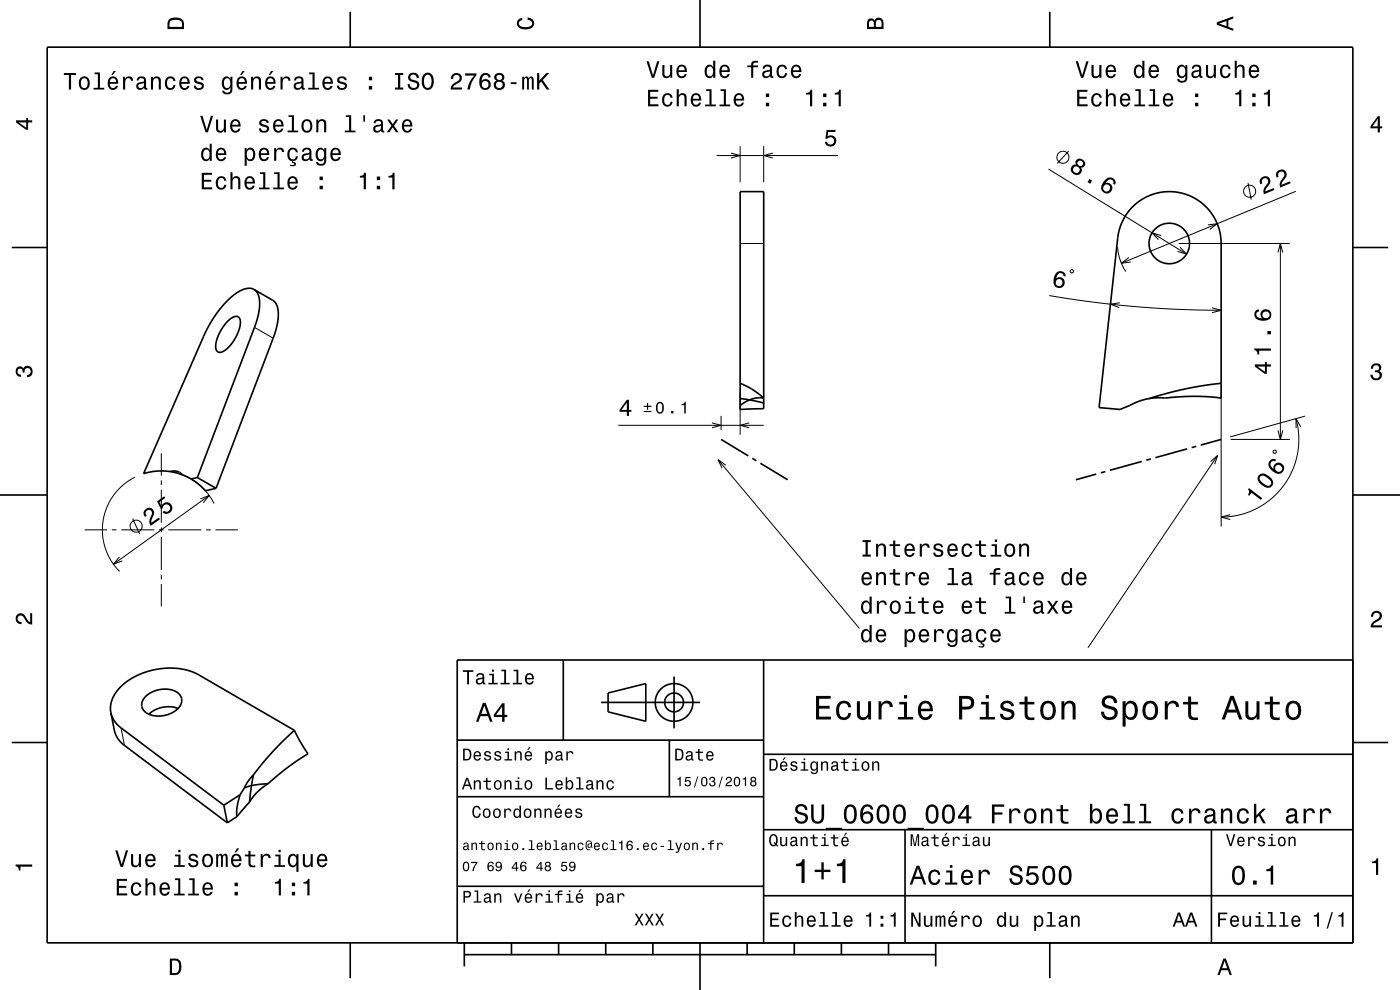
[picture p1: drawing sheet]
<svg xmlns="http://www.w3.org/2000/svg" width="297mm" height="210mm" viewBox="0 0 297 210" stroke-linecap="round" stroke-linejoin="round" font-family="sans-serif">
<g fill="none" stroke="#000" stroke-width=".21">
<path d="M152 33h25.8M155.1 32.5l1.9 .5-1.9 .5M157 31v7.6M162 31v7.6M163.9 32.5l-1.9 .5 1.9 .5M222.4 35.9l29.3 18M226.7 32l-2.4 2.7M264.8 38.8l.6 3.5M157 51.6h5M227.1 57.4l.2-.2h.3l.1 .3v.2l-.3 .2h-.2zM237.1 52.4a11 11 0 0 0 1.7 5.2M239.5 54.6l-1.6 1.2 2-.2"/>
<path d="M246.3 50l-1.9-.6 1.4 1.4M250.1 51.6h23.5M250.3 52.4l1.4 1.5-1.9-.6M256.2 47.7l2-.2-1.6 1.2M271.1 53.6l.5-2 .5 2M271.6 51.6v41.6M274.9 40.6l-37 15.2M54 69.4l4 2.3M222.6 62.7l8.9 1.3 8.4 1 9 .6 10.2 .2M237.6 64.2l-2 .3 1.8 .7M257.1 65.3l2 .5-2 .5M34.2 96.1v4.8"/>
<path d="M131.2 90.2h30.8M151 89.7l2 .5-2 .5M152.3 97.5l30 35.8M153 88.2v3M154 98.7l-1.7-1.2 .9 1.8M157 83.3v8.9M158.9 89.7l-1.9 .5 1.9 .5M256.8 97.9l1.5-1.3-.6 1.9M258.3 96.6l-27.5 40.8M259.1 83.3v28.4M261.1 93.2h12.5M270.2 95.5l.5 .1-.1 .5-.5-.1z"/>
<path d="M271.1 91.3l.5 1.9 .5-1.9M274.9 88.8l.5 2.1 .1 1.7v2l-.3 1.7-1.1 3.6-1.9 3.2-1.3 1.5-1.4 1.4-3.2 2-1.6 .7-1.9 .6-2 .3-1.7 .1M276 90.5l-1.1-1.7 .1 2M276.9 88.3l-15.9 4.4M18 112.4h4.7M23.7 112.4h1M25.3 118.1l-1.2 1.6 1.8-.7M25.7 112.4h7M28.1 110l1.5 3.2M28.6 101.2a12.5 12.5 0 0 0-3.2 20M33.7 112.4h1M34.2 101.9v1"/>
<path d="M34.2 103.9v7M34.2 111.9v1M34.2 113.9v7M35.7 112.4h7M38 100.5l.3 .1a12.5 12.5 0 0 1 7.1 6.2M42.5 105.8l1.9-.7-1.3 1.6M43.7 112.4h1M44.4 105.1l-20.3 14.6M45.7 112.4h4.8M261 109.2l-1.9 .5 1.9 .5M34.2 121.9v1M34.2 123.9v4.7"/>
<path d="M25.7 154.4l.7 3.7"/>
<circle cx="225.5" cy="33.4" r="1.28"/>
<circle cx="265.1" cy="40.6" r="1.28"/>
<circle cx="28.9" cy="111.6" r="1.28"/>
</g>
<g fill="none" stroke="#000" stroke-width=".35">
<path d="M10 10h277v190h-277zM74.3 2.5v7.5M148.5 0v10M222.7 2.5v7.5M2.5 52.5h7.5M157 40.6h5v46.1l-5 .2zM240.2 43.9a11 11 0 0 1 12-2.4 11 11 0 0 1 6.9 10.1v32.8l-2.7-.2-3.3-.1-9.3 .4a22 22 0 0 0-5.5 2.1l-.7 .3-4.4-.4 3.9-36.1a11 11 0 0 1 3.1-6.5zM287 52.5h7.5M48.3 68.1a1.89 1.89 0 0 1 2.4-.8 4.2 4.2 0 0 1-.6 4.1 5.9 5.9 0 0 1-3.5 3.3 1.2 1.2 0 0 1-.8-1.7 9.4 9.4 0 0 1 2.5-4.9zM53.9 61.4l4 2.3a4.2 4.2 0 0 1 1.1 4.3l-.9 3.3-12.3 32.3M53.9 61.4a4.2 4.2 0 0 1 1.1 4.3l-.8 3.3-12.3 32.3M53.9 61.4a4.1 4.1 0 0 0-4.3 1.2l-1.6 1.5-1.4 1.5-1.5 2.2-1.3 2.2-13.3 30.5 .1-.1a12.5 12.5 0 0 1 5.4-.4"/>
<path d="M153 93.2l5.7 3.5M157 81.3l2.6 1.3 2.4 1.8a5.4 5.4 0 0 0-3 .4M157 84.5l2 .3M159 84.8l3 .7M159 84.8l-2 1.2M159.6 97.2l.9 .5M161.3 98.3l5.8 3.5M242.2 97.9l-6.7 1.9M244.1 97.4l-.9 .2M246.9 83.6l-3.1 .9M246.9 83.6h.1M251.8 95.2l-6.7 1.9"/>
<path d="M253.8 94.7l-1 .2M259.1 81.3l-6 .9-6.2 1.4M259.1 93.2l-4.4 1.2M0 105h10M36 100h1.6l1.1 .7M36 100l2.7 .7M38.7 100.7l1.8 .9M40.5 101.6l1.6 1.1 1.5 1.4 2.2-.5M41.9 101.3l3.9 2.3M41.9 101.3l-1.4 .3M232.6 100.6l-4.4 1.2M234.5 100l-1 .3"/>
<path d="M287 105h10M119.5 140v17M162 140v60M287 140h-190v60M2.5 157.5h7.5M23.5 151.2a5.4 5.4 0 0 0 2.2 3.2l21.8 16.4M23.5 151.2a7 7 0 0 1 3.7-6.8l2.9-1.5 3.1-.9 3.4-.3 3.2 .5 2.2 .9 20.5 11.8M23.5 151.2l.8 3.7a5.4 5.4 0 0 0 2.1 3.2l21.8 16.4M30.9 147.8a5.6 5.6 0 0 1 7.1-.6 2.31 2.31 0 0 1-.9 3.6 5.4 5.4 0 0 1-6.6 0 2.11 2.11 0 0 1 .4-3zM37.8 150.3a6 6 0 0 0-6.2 1.2M62.5 154.9l-4.7 4.6-4 4.9M62.5 154.9l1.3 2.6 1.5 2.4-4.2 2.9-4.2 3.4"/>
<path d="M97 157h65M127.5 149h21M129 147l8-2v8l-8-2zM142 157v12M143 143.5v11M287 157.5h7.5M47.5 170.8l.7 3.7M50.3 173.2l-2.1 1.3M50.9 168.6l-.6 2.7v1.9M50.9 168.6l-3.4 2.2M51.8 167.1l-.9 1.5M52.9 170.1l-2.6 3.1"/>
<path d="M53.4 166.6l-.5 3.5M53.4 166.6l-1.6 .5M53.8 164.4l-.4 2.2M53.8 164.4l-1.2 1.3-.8 1.4M56.9 166.2l-2.3 1.8-1.7 2.1M56.9 166.2l-3.5 .4M97 169h65M162 176h125M162 160h125M192 176v24M257 176v24M97 188h65"/>
<path d="M162 190h125M74.3 200v7.5M98.5 202.5h100M98.5 200v5M108.5 200v2.5M118.5 200v2.5M128.5 200v2.5M138.5 200v2.5M148.5 200v10M158.5 200v2.5M168.5 200v2.5M178.5 200v2.5"/>
<path d="M188.5 200v2.5M198.5 200v5M222.7 200v7.5"/>
<circle cx="248.1" cy="51.6" r="4.3"/>
<circle cx="143" cy="149" r="2"/>
<circle cx="143" cy="149" r="4"/>
</g>
<g fill="#000">
<path d="M13.6 15.5v.4h1v3.1h.5v-3.1h1v-.4zM17 16.6a1.53 1.53 0 0 0 .9 2.5 1.48 1.48 0 0 0 1.2-1.5 1.48 1.48 0 0 0-1.2-1.4l-.5 .1zM17.3 16.9a.67 .67 0 0 1 .8-.3 .67 .67 0 0 1 .5 .6 1.11 1.11 0 0 1-.7 1.5 1.17 1.17 0 0 1-.6-1.8zM20.1 15.4v.3h.7v2.9h-1v.4h2.3v-.4h-.9v-3.2zM24.1 15.1l-.5 .8h.3l.7-.8zM23.1 16.6a1.54 1.54 0 0 0 .8 2.5 1.06 1.06 0 0 0 1.1-.9h-.4l-.2 .4-.4 .1a.76 .76 0 0 1-.7-.9h1.8a1.16 1.16 0 0 0-.5-1.4 1.16 1.16 0 0 0-1.5 .2zM23.5 16.8a.66 .66 0 0 1 .8-.1 .66 .66 0 0 1 .3 .7h-1.3zM26.1 16.3v2.7h.5v-1.6a.66 .66 0 0 1 .3-.7 .66 .66 0 0 1 .8 .2l.1 .2h.4a.89 .89 0 0 0-.7-.9 .89 .89 0 0 0-1 .5v-.4zM29.3 16.4l-.3 .7h.4a.55 .55 0 0 1 .7-.6 .55 .55 0 0 1 .4 .8l-.2 .1a1 1 0 0 0-1.1 .2 1 1 0 0 0-.3 1 .93 .93 0 0 0 1.7 0l.1 .4h.6v-.3l-.3-.1v-1.6a1.02 1.02 0 0 0-1.7-.6zM29.4 17.9l1.1-.3a.77 .77 0 0 1-.2 .9 .77 .77 0 0 1-.9 .1zM32 16.3v2.7h.5v-1.6a.63 .63 0 0 1 .4-.7 .63 .63 0 0 1 .8 .3v2h.4v-1.8a.89 .89 0 0 0-.6-1 .89 .89 0 0 0-1.1 .5v-.4zM35.3 16.6a1.53 1.53 0 0 0 .8 2.5 1.06 1.06 0 0 0 1.1-1.1h-.4a.67 .67 0 0 1-.6 .7 .67 .67 0 0 1-.7-.6 1.12 1.12 0 0 1 .6-1.5 .59 .59 0 0 1 .7 .6h.4a1.09 1.09 0 0 0-.7-1 1.09 1.09 0 0 0-1.2 .4zM38.3 16.6a1.54 1.54 0 0 0 .8 2.5 1.07 1.07 0 0 0 1.1-.9h-.4l-.3 .4-.3 .1a.76 .76 0 0 1-.7-.9h1.8a1.16 1.16 0 0 0-.5-1.4 1.16 1.16 0 0 0-1.5 .2zM38.7 16.8a.66 .66 0 0 1 .8-.1 .66 .66 0 0 1 .3 .7h-1.3zM41.4 16.4a.75 .75 0 0 0-.2 .9 .75 .75 0 0 0 .7 .4l.9 .4a.63 .63 0 0 1-.6 .6 .63 .63 0 0 1-.7-.5h-.4a1.07 1.07 0 0 0 1.2 .9 1.07 1.07 0 0 0 .9-1.2l-.4-.4-1.1-.3a.54 .54 0 0 1 .4-.7 .54 .54 0 0 1 .6 .5h.5a1.03 1.03 0 0 0-.7-.9 1.03 1.03 0 0 0-1.1 .3zM47.3 16.6a1.57 1.57 0 0 0 .8 2.5l.4-.1 .4-.4a.73 .73 0 0 1-.3 1 .73 .73 0 0 1-1-.4h-.5a1.09 1.09 0 0 0 1.3 .9 1.09 1.09 0 0 0 .9-1.2v-2.6h-.4v.4l-.4-.4a.9 .9 0 0 0-1.2 .3zM47.7 16.9a.63 .63 0 0 1 .7-.3 .63 .63 0 0 1 .4 .6 1.11 1.11 0 0 1-.6 1.5 1.2 1.2 0 0 1-.5-1.8zM51.4 15.1l-.5 .8h.3l.7-.8zM50.5 16.6a1.54 1.54 0 0 0 .8 2.5 1.07 1.07 0 0 0 1.1-.9h-.5l-.2 .4-.4 .1a.76 .76 0 0 1-.7-.9h1.8a1.17 1.17 0 0 0-.5-1.4 1.17 1.17 0 0 0-1.4 .2zM50.8 16.8a.66 .66 0 0 1 .8-.1 .66 .66 0 0 1 .3 .7h-1.3zM53.3 16.3v2.7h.4v-1.6a.63 .63 0 0 1 .4-.7 .63 .63 0 0 1 .8 .3v2h.5v-1.8a.89 .89 0 0 0-.6-1 .89 .89 0 0 0-1.1 .5v-.4zM57.5 15.1l-.5 .8h.3l.7-.8zM56.5 16.6a1.55 1.55 0 0 0 .8 2.5 1.07 1.07 0 0 0 1.1-.9h-.4l-.2 .4-.4 .1a.76 .76 0 0 1-.7-.9h1.8a1.17 1.17 0 0 0-.5-1.4 1.17 1.17 0 0 0-1.5 .2zM56.9 16.8a.66 .66 0 0 1 .8-.1 .66 .66 0 0 1 .3 .7h-1.3zM59.5 16.3v2.7h.5v-1.6a.66 .66 0 0 1 .3-.7 .66 .66 0 0 1 .8 .2l.1 .2h.4a.89 .89 0 0 0-.7-.9 .89 .89 0 0 0-1 .5v-.4zM62.7 16.4l-.3 .7h.4a.55 .55 0 0 1 .7-.6 .55 .55 0 0 1 .3 .8l-.2 .1a1 1 0 0 0-1 .2 1 1 0 0 0-.3 1 .93 .93 0 0 0 1.7 0l.1 .4h.6v-.3l-.3-.1v-.2v-1.4a1.02 1.02 0 0 0-.7-.8 1.02 1.02 0 0 0-1 .2zM62.8 17.9l1.1-.3a.77 .77 0 0 1-.2 .9 .77 .77 0 0 1-.9 .1l-.1-.4zM65.6 15.4v.3h.7v2.9h-.9v.4h2.2v-.4h-.9v-3.2zM68.7 16.6a1.54 1.54 0 0 0 .8 2.5 1.07 1.07 0 0 0 1.1-.9h-.5l-.2 .4-.4 .1a.76 .76 0 0 1-.7-.9h1.8a1.16 1.16 0 0 0-.5-1.4 1.16 1.16 0 0 0-1.4 .2zM69 16.8a.66 .66 0 0 1 .8-.1 .66 .66 0 0 1 .4 .7h-1.4zM71.8 16.4a.75 .75 0 0 0-.2 .9 .75 .75 0 0 0 .7 .4l.8 .4a.63 .63 0 0 1-.6 .6 .63 .63 0 0 1-.6-.5h-.4a1.07 1.07 0 0 0 1.2 .9 1.07 1.07 0 0 0 .9-1.2l-.4-.4-1.1-.3a.54 .54 0 0 1 .4-.7 .54 .54 0 0 1 .6 .5h.4a1.03 1.03 0 0 0-.7-.9 1.03 1.03 0 0 0-1 .3zM78.3 18.2v.8h.7v-.8zM78.3 16.3v.7h.7v-.7zM83.8 15.5v.4h.6v2.7h-.6v.4h1.8v-.4h-.7v-2.7h.7v-.4zM86.9 15.7a.96 .96 0 0 0-.3 1.1 .96 .96 0 0 0 .9 .6 .77 .77 0 0 1 .9 .9 .84 .84 0 0 1-.9 .3 .84 .84 0 0 1-.6-.8h-.4a1.21 1.21 0 0 0 1.4 1.3 1.21 1.21 0 0 0 .8-1.8l-.8-.3a.71 .71 0 0 1-.9-.6 .7 .7 0 0 1 .8-.6 .7 .7 0 0 1 .6 .7h.5a1.16 1.16 0 0 0-.7-1.1 1.16 1.16 0 0 0-1.3 .3zM89.8 15.9a2.52 2.52 0 0 0 .4 3.1 1.21 1.21 0 0 0 1.7-1 1.94 1.94 0 0 0-.9-2.6l-.8 .1zM90.4 15.9l.3-.1a1.7 1.7 0 0 1 .4 2.8l-.4 .1a1.12 1.12 0 0 1-.8-1.5l.1-.6zM96 15.8l-.3 .4v.5h.4a.7 .7 0 0 1 .5-.8 .7 .7 0 0 1 .9 .5 .7 .7 0 0 1-.5 .9 1.8 1.8 0 0 0-1.4 1.7h2.4v-.4h-1.9a2.22 2.22 0 0 1 1.5-1.2 1.13 1.13 0 0 0 .1-1.7 1.13 1.13 0 0 0-1.7 .1zM98.7 15.6v.4h1.9a5.2 5.2 0 0 0-1.4 3h.5a5.3 5.3 0 0 1 1.4-3v-.4zM102.2 15.8a2.39 2.39 0 0 0 .2 3.2 1.16 1.16 0 0 0 1.5-.3 1.16 1.16 0 0 0-.2-1.6 1.16 1.16 0 0 0-1.5 0 1.02 1.02 0 0 1 .8-1.2 .58 .58 0 0 1 .6 .5h.5a1.12 1.12 0 0 0-.7-.9 1.12 1.12 0 0 0-1.2 .3zM102.2 17.9a.75 .75 0 0 1 1.4 0 .75 .75 0 0 1-1.4 0zM105.1 15.7a.84 .84 0 0 0 .2 1.4 1.11 1.11 0 0 0-.4 1.6 1.11 1.11 0 0 0 1.5 .3 1.03 1.03 0 0 0 .7-.9 1.03 1.03 0 0 0-.5-1 .89 .89 0 0 0 .4-1.1 .89 .89 0 0 0-1.1-.5zM105.2 18a.71 .71 0 0 1 1.4 0 .71 .71 0 0 1-1.4 0zM105.3 16.4a.6 .6 0 0 1 1.2 0 .6 .6 0 0 1-1.2 0zM108.4 17.4v.4h1.2v-.4zM110.8 16.3v2.7h.4v-1.8l.2-.6h.3l.1 .3v2.1h.4v-2.1l.4-.3 .2 .1v.4v1.9h.4v-1.9a.69 .69 0 0 0-.5-.9l-.5 .4-.2-.3-.3-.1-.5 .4v-.3zM113.9 15.5v3.5h.5v-1.3l.4-.4 1.2 1.7h.6l-1.5-2 1.4-1.5h-.6l-1.5 1.6v-1.6z" fill-rule="evenodd"/>
<path d="M36 4a2.18 2.18 0 0 0-.5 2.2h3.5v-1.2a1.43 1.43 0 0 0-1.7-1.3zM36.3 4.4a2.15 2.15 0 0 1 2.2 .3l.1 1h-2.6v-1z" fill-rule="evenodd"/>
<path d="M109.9 4.2l.9-.4v.4a.7 .7 0 0 0-.7 .5 .7 .7 0 0 0 .3 .8 1.7 1.7 0 0 0 2.5-.5 .9 .9 0 0 0-1-.8v-.5a1.24 1.24 0 0 1 1.4 1.1 1.24 1.24 0 0 1-1 1.4 2.22 2.22 0 0 1-2.5-.7l-.2-.5z" fill-rule="evenodd"/>
<path d="M137.1 13l1.2 3.5h.5l1.1-3.5h-.5l-.9 3-.9-3zM140.5 13.8v1.8a.89 .89 0 0 0 .6 1 .89 .89 0 0 0 1.1-.5v.4h.4v-2.7h-.4v1.6a.64 .64 0 0 1-.4 .7 .64 .64 0 0 1-.8-.3v-2zM143.8 14.1a1.54 1.54 0 0 0 .8 2.5 1.05 1.05 0 0 0 1.1-.9h-.5l-.2 .4-.4 .1a.76 .76 0 0 1-.7-.9h1.8a1.16 1.16 0 0 0-.5-1.4 1.16 1.16 0 0 0-1.4 .2zM144.1 14.3a.66 .66 0 0 1 .8-.1 .66 .66 0 0 1 .4 .7h-1.4zM149.8 14.1a1.57 1.57 0 0 0 .7 2.5l.5-.1 .3-.4v.4h.4v-3.6h-.4v1.3a.89 .89 0 0 0-1.5-.1zM150.1 14.4a.62 .62 0 0 1 .7-.3 .62 .62 0 0 1 .4 .6 1.12 1.12 0 0 1-.6 1.5 1.19 1.19 0 0 1-.5-1.8zM152.9 14.1a1.54 1.54 0 0 0 .8 2.5 1.06 1.06 0 0 0 1.1-.9h-.5l-.2 .4-.3 .1a.76 .76 0 0 1-.7-.9h1.7a1.17 1.17 0 0 0-.5-1.4 1.17 1.17 0 0 0-1.4 .2zM153.2 14.3a.66 .66 0 0 1 .8-.1 .66 .66 0 0 1 .4 .7h-1.3zM158.5 13.9v.4h.9v2.2h.4v-2.2h1v-.4h-1v-.4l.3-.2h.7v-.4a1.04 1.04 0 0 0-1.4 .7v.3zM162.1 13.9l-.3 .7h.4a.55 .55 0 0 1 .7-.5 .55 .55 0 0 1 .3 .7l-.2 .1a1.14 1.14 0 0 0-1.3 .9 .73 .73 0 0 0 .8 .8l.5-.1 .4-.3 .1 .3h.5v-.3l-.2-.1v-1.6a1.02 1.02 0 0 0-.7-.8 1.02 1.02 0 0 0-1 .2zM162.2 15.4l1.1-.3a.77 .77 0 0 1-.2 .9 .77 .77 0 0 1-.9 .1zM165 14.1a1.53 1.53 0 0 0 .9 2.5 1.05 1.05 0 0 0 1.1-1.1h-.4a.67 .67 0 0 1-.7 .7 .67 .67 0 0 1-.7-.6 1.11 1.11 0 0 1 .7-1.5 .6 .6 0 0 1 .6 .6h.5a1.09 1.09 0 0 0-.8-1 1.09 1.09 0 0 0-1.2 .4zM168.1 14.1a1.54 1.54 0 0 0 .8 2.5 1.06 1.06 0 0 0 1.1-.9h-.5l-.2 .4-.4 .1a.76 .76 0 0 1-.7-.9h1.8a1.16 1.16 0 0 0-.5-1.4 1.16 1.16 0 0 0-1.4 .2zM168.4 14.3a.66 .66 0 0 1 .8-.1 .66 .66 0 0 1 .4 .7h-1.4z" fill-rule="evenodd"/>
<path d="M184.2 4.2l-.3 .7v1.3h3.5v-1.3a.98 .98 0 0 0-.7-1.1 .98 .98 0 0 0-1.2 .6 .84 .84 0 0 0-1.3-.2zM184.5 4.5a.54 .54 0 0 1 .6-.1 .54 .54 0 0 1 .3 .6v.7h-1zM185.9 4.4a.62 .62 0 0 1 .8-.1 .62 .62 0 0 1 .3 .6v.8h-1.2z" fill-rule="evenodd"/>
<path d="M228.2 13l1.1 3.5h.5l1.1-3.5h-.4l-.9 3-.9-3zM231.6 13.8v1.8a.89 .89 0 0 0 .6 1 .89 .89 0 0 0 1-.5v.4h.5v-2.7h-.5v1.6a.64 .64 0 0 1-.4 .7 .64 .64 0 0 1-.8-.3v-2zM234.8 14.1a1.54 1.54 0 0 0 .8 2.5 1.05 1.05 0 0 0 1.1-.9h-.4l-.2 .4-.4 .1a.76 .76 0 0 1-.7-.9h1.8a1.16 1.16 0 0 0-.5-1.4 1.16 1.16 0 0 0-1.5 .2zM235.2 14.3a.66 .66 0 0 1 .8-.1 .66 .66 0 0 1 .3 .7h-1.3zM240.8 14.1a1.58 1.58 0 0 0 .8 2.5l.4-.1 .3-.4v.4h.5v-3.6h-.5v1.3a.89 .89 0 0 0-1.5-.1zM241.2 14.4a.62 .62 0 0 1 .6-.3 .62 .62 0 0 1 .5 .6 1.12 1.12 0 0 1-.7 1.5 1.19 1.19 0 0 1-.4-1.8zM243.9 14.1a1.54 1.54 0 0 0 .8 2.5 1.05 1.05 0 0 0 1.1-.9h-.4l-.2 .4-.4 .1a.76 .76 0 0 1-.7-.9h1.8a1.16 1.16 0 0 0-.5-1.4 1.16 1.16 0 0 0-1.5 .2zM244.3 14.3a.66 .66 0 0 1 .8-.1 .66 .66 0 0 1 .3 .7h-1.3zM249.9 14.1a1.57 1.57 0 0 0 .8 2.5l.4-.1 .4-.4a.73 .73 0 0 1-.3 1 .73 .73 0 0 1-1-.4h-.5a1.1 1.1 0 0 0 1.3 .9 1.1 1.1 0 0 0 .9-1.2v-2.6h-.4v.4l-.4-.4a.89 .89 0 0 0-1.2 .3zM250.3 14.4a.63 .63 0 0 1 .7-.3 .63 .63 0 0 1 .4 .6 1.11 1.11 0 0 1-.6 1.5 1.2 1.2 0 0 1-.5-1.8zM253.1 13.9l-.3 .7h.4a.55 .55 0 0 1 .7-.5 .55 .55 0 0 1 .4 .7l-.2 .1a1 1 0 0 0-1.1 .2 1 1 0 0 0-.2 1 .94 .94 0 0 0 1.6 .1l.1 .3h.6v-.3l-.3-.1v-1.6a1.02 1.02 0 0 0-.7-.8 1.02 1.02 0 0 0-1 .2zM253.3 15.4l1.1-.3a.77 .77 0 0 1-.2 .9 .77 .77 0 0 1-.9 .1l-.1-.3zM255.8 13.8v1.8a.89 .89 0 0 0 .7 1 .89 .89 0 0 0 1-.5v.4h.4v-2.7h-.4v1.6a.64 .64 0 0 1-.4 .7 .64 .64 0 0 1-.8-.3v-2zM259.1 14.1a1.53 1.53 0 0 0 .9 2.5 1.06 1.06 0 0 0 1.1-1.1h-.5a.67 .67 0 0 1-.6 .7 .67 .67 0 0 1-.7-.6 1.11 1.11 0 0 1 .7-1.5 .6 .6 0 0 1 .6 .6h.5a1.09 1.09 0 0 0-.8-1 1.09 1.09 0 0 0-1.2 .4zM261.9 12.9v3.6h.5v-1.6a.64 .64 0 0 1 .4-.7 .64 .64 0 0 1 .8 .3v2h.4v-1.8a.88 .88 0 0 0-.6-1 .88 .88 0 0 0-1 .5v-1.3zM265.2 14.1a1.54 1.54 0 0 0 .8 2.5 1.06 1.06 0 0 0 1.1-.9h-.5l-.2 .4-.3 .1a.76 .76 0 0 1-.7-.9h1.7a1.16 1.16 0 0 0-.5-1.4 1.16 1.16 0 0 0-1.4 .2zM265.5 14.3a.66 .66 0 0 1 .8-.1 .66 .66 0 0 1 .4 .7h-1.3z" fill-rule="evenodd"/>
<path d="M258.1 4.7v.6l3.5 1.2v-.4l-1-.4v-1.4l1-.4v-.4zM258.6 5l1.6-.5v1z" fill-rule="evenodd"/>
<path d="M3.4 25.5v.5l2.1 1.5h.5v-1.5h.8v-.5h-.8v-.5h-.4v.5zM4 26h1.6v1.1z" fill-rule="evenodd"/>
<path d="M42.9 31.7a1.57 1.57 0 0 0 .8 2.5l.5-.1 .3-.4v.4h.4v-3.6h-.4v1.3a.89 .89 0 0 0-1.6-.1zM43.3 32a.62 .62 0 0 1 .7-.3 .62 .62 0 0 1 .4 .6 1.11 1.11 0 0 1-.6 1.5 1.19 1.19 0 0 1-.5-1.8zM46.1 31.7a1.54 1.54 0 0 0 .8 2.5 1.06 1.06 0 0 0 1.1-.9h-.5l-.2 .4-.4 .1a.75 .75 0 0 1-.7-.9h1.8a1.17 1.17 0 0 0-.5-1.4 1.17 1.17 0 0 0-1.4 .2zM46.4 31.9a.66 .66 0 0 1 .8-.1 .66 .66 0 0 1 .4 .7h-1.4zM51.9 31.4v3.8h.4v-1.5a.93 .93 0 0 0 1 .5 .93 .93 0 0 0 .8-.8 1.51 1.51 0 0 0-1-2.1l-.4 .1-.4 .4v-.4zM52.5 32a.63 .63 0 0 1 .7-.3 .63 .63 0 0 1 .5 .6 1.13 1.13 0 0 1-.7 1.5 1.18 1.18 0 0 1-.5-1.8zM55.2 31.7a1.54 1.54 0 0 0 .8 2.5 1.06 1.06 0 0 0 1.1-.9h-.5l-.2 .4-.4 .1a.76 .76 0 0 1-.7-.9h1.8a1.17 1.17 0 0 0-.5-1.4 1.17 1.17 0 0 0-1.4 .2zM55.5 31.9a.66 .66 0 0 1 .8-.1 .66 .66 0 0 1 .4 .7h-1.4zM58.2 31.4v2.7h.4v-1.5a.66 .66 0 0 1 .4-.8 .66 .66 0 0 1 .8 .2v.2h.5a.89 .89 0 0 0-.7-.9 .89 .89 0 0 0-1 .6v-.5zM62 34.1v.5h.4v.2l-.3 .2-.6-.1v.3l.7 .1a.48 .48 0 0 0 .6-.5 .48 .48 0 0 0-.6-.4v-.3zM61.3 31.7a1.53 1.53 0 0 0 .8 2.5 1.05 1.05 0 0 0 1.1-1.1h-.4a.67 .67 0 0 1-.7 .7 .67 .67 0 0 1-.7-.6 1.12 1.12 0 0 1 .7-1.5 .59 .59 0 0 1 .7 .6h.4a1.09 1.09 0 0 0-.8-1 1.09 1.09 0 0 0-1.1 .4zM64.4 31.5l-.3 .7h.4a.55 .55 0 0 1 .7-.5 .55 .55 0 0 1 .3 .7l-.2 .1a1 1 0 0 0-1 .2 1 1 0 0 0-.3 1 .94 .94 0 0 0 1.7 .1l.1 .3h.5v-.3l-.2-.1v-1.6a1.02 1.02 0 0 0-1.7-.6zM64.5 33.1l1.1-.4a.77 .77 0 0 1-.2 .9 .77 .77 0 0 1-.9 .1zM67.2 31.7a1.57 1.57 0 0 0 .8 2.5l.4-.1 .4-.4a.73 .73 0 0 1-.3 1 .73 .73 0 0 1-1-.3h-.5a1.1 1.1 0 0 0 1.3 .8 1.1 1.1 0 0 0 .9-1.2v-2.6h-.4v.4l-.4-.4a.9 .9 0 0 0-1.2 .3zM67.6 32a.63 .63 0 0 1 .7-.3 .63 .63 0 0 1 .4 .6 1.1 1.1 0 0 1-.6 1.5 1.19 1.19 0 0 1-.5-1.8zM70.4 31.7a1.54 1.54 0 0 0 .8 2.5 1.06 1.06 0 0 0 1.1-.9h-.5l-.2 .4-.4 .1a.76 .76 0 0 1-.7-.9h1.8a1.17 1.17 0 0 0-.5-1.4 1.17 1.17 0 0 0-1.4 .2zM70.7 31.9a.66 .66 0 0 1 .8-.1 .66 .66 0 0 1 .3 .7h-1.3z" fill-rule="evenodd"/>
<path d="M42.5 24.6l1.1 3.5h.5l1.1-3.5h-.5l-.8 2.9-.9-2.9zM45.8 25.4v1.7a.89 .89 0 0 0 .6 1 .89 .89 0 0 0 1.1-.4v.4h.4v-2.7h-.4v1.5a.65 .65 0 0 1-.4 .8 .65 .65 0 0 1-.8-.3v-2zM49.1 25.6a1.54 1.54 0 0 0 .8 2.6 1.05 1.05 0 0 0 1.1-.9h-.4l-.3 .3-.3 .2a.75 .75 0 0 1-.7-1h1.7a1.16 1.16 0 0 0-.4-1.3 1.16 1.16 0 0 0-1.5 .1zM49.5 25.9a.66 .66 0 0 1 .8-.2 .66 .66 0 0 1 .3 .8h-1.3zM55.2 25.5a.75 .75 0 0 0-.2 .8 .75 .75 0 0 0 .7 .5l.9 .4a.63 .63 0 0 1-.6 .6 .63 .63 0 0 1-.6-.6h-.5a1.07 1.07 0 0 0 1.2 1 1.07 1.07 0 0 0 .9-1.2l-.4-.4-1.1-.3a.54 .54 0 0 1 .5-.7 .54 .54 0 0 1 .6 .5h.4a1.03 1.03 0 0 0-.7-.9 1.03 1.03 0 0 0-1.1 .3zM58.2 25.6a1.54 1.54 0 0 0 .8 2.6 1.05 1.05 0 0 0 1.1-.9h-.4l-.2 .3-.4 .2a.75 .75 0 0 1-.7-1h1.8a1.16 1.16 0 0 0-.5-1.3 1.16 1.16 0 0 0-1.5 .1zM58.6 25.9a.66 .66 0 0 1 .8-.2 .66 .66 0 0 1 .3 .8h-1.3zM61.2 24.4v.4h.7v2.9h-.9v.4h2.3v-.4h-.9v-3.3zM64.2 25.6a1.53 1.53 0 0 0 .9 2.6 1.48 1.48 0 0 0 1.2-1.5 1.48 1.48 0 0 0-1.2-1.4l-.5 .1zM64.6 25.9a.67 .67 0 0 1 .7-.2 .67 .67 0 0 1 .5 .6 1.11 1.11 0 0 1-.7 1.5 1.17 1.17 0 0 1-.5-1.9zM67.1 25.4v2.7h.4v-1.6a.64 .64 0 0 1 .4-.8 .64 .64 0 0 1 .8 .4l.1 2h.4v-1.8a.89 .89 0 0 0-.6-1 .89 .89 0 0 0-1.1 .5v-.4zM73.4 24.4v.4h.7v2.9h-1v.4h2.3v-.4h-.9v-3.3zM77.1 24.4v1.4h.3v-1.4zM79.5 25.5l-.2 .6h.4a.55 .55 0 0 1 .6-.5 .55 .55 0 0 1 .4 .8h-.2a1 1 0 0 0-1 .3 1 1 0 0 0-.3 1 .94 .94 0 0 0 1.7 0l.1 .3 .5 .1v-.4h-.2l-.1-1.6a1.02 1.02 0 0 0-1.7-.6zM79.7 27l1.1-.3a.77 .77 0 0 1-.2 .9 .77 .77 0 0 1-.9 .1zM82.1 25.4l.9 1.3-.9 1.4h.5l.7-1.1 .7 1.1h.6l-1-1.4 .9-1.3h-.5l-.7 .9-.6-.9zM85.5 25.6a1.54 1.54 0 0 0 .8 2.6 1.06 1.06 0 0 0 1.1-.9h-.4l-.2 .3-.4 .2a.76 .76 0 0 1-.7-1h1.8a1.17 1.17 0 0 0-.5-1.3 1.17 1.17 0 0 0-1.5 .1zM85.9 25.9a.66 .66 0 0 1 .8-.2 .66 .66 0 0 1 .3 .8h-1.3z" fill-rule="evenodd"/>
<path d="M137.5 19v3.5h2.2v-.4h-1.8v-1.2h1.6v-.4h-1.6v-1h1.8v-.5zM140.8 20.1a1.52 1.52 0 0 0 .8 2.5 1.05 1.05 0 0 0 1.1-1h-.4a.67 .67 0 0 1-.7 .7 .67 .67 0 0 1-.7-.6 1.12 1.12 0 0 1 .7-1.6 .6 .6 0 0 1 .6 .6h.5a1.09 1.09 0 0 0-.8-.9 1.09 1.09 0 0 0-1.1 .3zM143.6 18.9v3.6h.4v-1.5a.63 .63 0 0 1 .4-.8 .63 .63 0 0 1 .8 .4v1.9h.5v-1.7a.88 .88 0 0 0-.6-1 .88 .88 0 0 0-1.1 .4v-1.3zM146.8 20.1a1.54 1.54 0 0 0 .8 2.5 1.06 1.06 0 0 0 1.1-.8h-.4l-.2 .3-.4 .1a.76 .76 0 0 1-.7-.9h1.8a1.17 1.17 0 0 0-.5-1.3 1.17 1.17 0 0 0-1.5 .1zM147.2 20.3a.66 .66 0 0 1 .8-.1 .66 .66 0 0 1 .3 .8h-1.3zM149.8 18.9v.4h.7v2.9h-.9v.3h2.3v-.3h-.9v-3.3zM152.9 18.9v.4h.7v2.9h-1v.3h2.3v-.3h-.9v-3.3zM155.9 20.1a1.54 1.54 0 0 0 .8 2.5 1.06 1.06 0 0 0 1.1-.8h-.4l-.2 .3-.4 .1a.76 .76 0 0 1-.7-.9h1.8a1.17 1.17 0 0 0-.5-1.3 1.17 1.17 0 0 0-1.5 .1zM156.3 20.3a.66 .66 0 0 1 .8-.1 .66 .66 0 0 1 .3 .8h-1.3zM162.5 21.8v.7h.7v-.7zM162.5 19.8v.8h.7v-.8z" fill-rule="evenodd"/>
<path d="M171 19.7v.4h.8v2.4h.5v-3.5h-.3a.77 .77 0 0 1-1 .7zM174.6 21.8v.7h.7v-.7zM174.6 19.8v.8h.7v-.8zM177.1 19.7v.4h.8v2.4h.5v-3.5h-.4a.77 .77 0 0 1-.9 .7z" fill-rule="evenodd"/>
<path d="M175.4 27.6h1.8v.4h-1.5l-.1 .9a1.21 1.21 0 0 1 1.7 .6 1.21 1.21 0 0 1-.8 1.6 1.21 1.21 0 0 1-1.5-1h.5a.79 .79 0 0 0 1 .5 .79 .79 0 0 0 .4-1.1 .79 .79 0 0 0-1.1-.3l-.3 .2h-.4z" fill-rule="evenodd"/>
<path d="M228.5 33.8a.8 .8 0 0 0-.2 1.1 1.11 1.11 0 0 0-1.2 1.1 1.11 1.11 0 0 0 1.1 1.1 1.03 1.03 0 0 0 1.1-.4 1.03 1.03 0 0 0 0-1.1 .88 .88 0 0 0 1-.8 .88 .88 0 0 0-.6-1l-.5-.1zM227.6 36a.71 .71 0 0 1 1.4 0 .71 .71 0 0 1-1.4 0zM228.5 34.7a.6 .6 0 0 1 1.2 0 .6 .6 0 0 1-1.2 0zM231.1 38l-.4 .6 .6 .4 .4-.7zM234.5 38.1a1.76 1.76 0 0 0-.3 2.8 1.15 1.15 0 0 0 1.8-.8 1.15 1.15 0 0 0-1.5-1.3 1.02 1.02 0 0 1 1.4-.6 .57 .57 0 0 1 .3 .8l.3 .2a1.18 1.18 0 0 0-.5-1.5 1.18 1.18 0 0 0-1.5 .4zM234 39.9a.75 .75 0 0 1 1.5 0 .75 .75 0 0 1-1.5 0z" fill-rule="evenodd"/>
<path d="M228.5 19v3.5h2.2v-.4h-1.7v-1.2h1.5v-.4h-1.5v-1h1.7v-.5zM231.8 20.1a1.53 1.53 0 0 0 .8 2.5 1.05 1.05 0 0 0 1.1-1h-.4a.67 .67 0 0 1-.6 .7 .67 .67 0 0 1-.7-.6 1.12 1.12 0 0 1 .6-1.6 .6 .6 0 0 1 .7 .6h.4a1.09 1.09 0 0 0-.7-.9 1.09 1.09 0 0 0-1.2 .3zM234.6 18.9v3.6h.4v-1.5a.63 .63 0 0 1 .4-.8 .63 .63 0 0 1 .8 .4l.1 1.9h.4v-1.7a.88 .88 0 0 0-.6-1 .88 .88 0 0 0-1.1 .4v-1.3zM237.9 20.1a1.54 1.54 0 0 0 .8 2.5 1.06 1.06 0 0 0 1.1-.8h-.5l-.2 .3-.4 .1a.76 .76 0 0 1-.7-.9h1.8a1.17 1.17 0 0 0-.5-1.3 1.17 1.17 0 0 0-1.4 .1zM238.2 20.3a.66 .66 0 0 1 .8-.1 .66 .66 0 0 1 .3 .8h-1.3zM240.9 18.9v.4h.7v2.9h-1v.3h2.3v-.3h-.9v-3.3zM243.9 18.9v.4h.7v2.9h-.9v.3h2.2v-.3h-.9v-3.3zM247 20.1a1.54 1.54 0 0 0 .8 2.5 1.06 1.06 0 0 0 1.1-.8h-.5l-.2 .3-.4 .1a.76 .76 0 0 1-.7-.9h1.8a1.17 1.17 0 0 0-.5-1.3 1.17 1.17 0 0 0-1.4 .1zM247.3 20.3a.66 .66 0 0 1 .8-.1 .66 .66 0 0 1 .4 .8h-1.4zM253.5 21.8v.7h.7v-.7zM253.5 19.8v.8h.7v-.8z" fill-rule="evenodd"/>
<path d="M262.1 19.7v.4h.8v2.4h.4v-3.5h-.3a.77 .77 0 0 1-.9 .7zM265.7 21.8v.7h.7v-.7zM265.7 19.8v.8h.7v-.8zM268.1 19.7v.4h.9v2.4h.4v-3.5h-.3a.77 .77 0 0 1-1 .7z" fill-rule="evenodd"/>
<path d="M292.3 24.7l-1.6 2.1v.4h1.6v.9h.4v-.9h.5v-.4h-.5v-2.1zM292.3 25.2v1.6h-1.1z" fill-rule="evenodd"/>
<path d="M42.8 36.7v3.5h2.2v-.5h-1.7v-1.1h1.5v-.5h-1.5v-1h1.7v-.4zM46.1 37.7a1.53 1.53 0 0 0 .8 2.6 1.05 1.05 0 0 0 1.1-1.1h-.4a.67 .67 0 0 1-.6 .7 .67 .67 0 0 1-.7-.6 1.12 1.12 0 0 1 .6-1.6 .6 .6 0 0 1 .7 .7h.4a1.09 1.09 0 0 0-.7-1 1.09 1.09 0 0 0-1.2 .3zM48.9 36.5v3.7h.4v-1.6a.63 .63 0 0 1 .4-.8 .63 .63 0 0 1 .8 .4v2h.5v-1.8a.88 .88 0 0 0-.6-1 .88 .88 0 0 0-1.1 .4v-1.3zM52.2 37.7a1.54 1.54 0 0 0 .7 2.6 1.06 1.06 0 0 0 1.1-.9h-.4l-.2 .3-.4 .2a.75 .75 0 0 1-.7-1h1.8a1.17 1.17 0 0 0-.5-1.3 1.17 1.17 0 0 0-1.4 .1zM52.5 38a.66 .66 0 0 1 .8-.2 .66 .66 0 0 1 .3 .8h-1.3zM55.1 36.5v.4h.7v2.9h-.9v.4h2.3v-.4h-.9v-3.3zM58.2 36.5v.4h.7v2.9h-.9v.4h2.2v-.4h-.9v-3.3zM61.3 37.7a1.54 1.54 0 0 0 .8 2.6 1.06 1.06 0 0 0 1-.9h-.4l-.2 .3-.4 .2a.75 .75 0 0 1-.7-1h1.8a1.17 1.17 0 0 0-.5-1.3 1.17 1.17 0 0 0-1.4 .1zM61.6 38a.66 .66 0 0 1 .8-.2 .66 .66 0 0 1 .3 .8h-1.3zM67.8 39.4v.8h.7v-.8zM67.8 37.5v.7h.7v-.7z" fill-rule="evenodd"/>
<path d="M76.3 37.3v.4h.9v2.5h.4v-3.6h-.3a.78 .78 0 0 1-1 .7zM79.9 39.4v.8h.7v-.8zM79.9 37.5v.7h.7v-.7zM82.4 37.3v.4h.8v2.5h.5v-3.6h-.3a.77 .77 0 0 1-1 .7z" fill-rule="evenodd"/>
<path d="M224.1 57.9l-.4 .5a1.75 1.75 0 0 0 .8 2.7 1.15 1.15 0 0 0 1.4-1.4 1.15 1.15 0 0 0-1.8-.6 1.03 1.03 0 0 1 1-1.2 .59 .59 0 0 1 .5 .7h.5a1.14 1.14 0 0 0-.8-1 1.14 1.14 0 0 0-1.2 .3zM223.9 60a.75 .75 0 0 1 1.5 0 .75 .75 0 0 1-1.5 0z" fill-rule="evenodd"/>
<path d="M267.5 37.7a1.16 1.16 0 0 0-.1 1.4l.4-.2a.71 .71 0 0 1 .1-1 .71 .71 0 0 1 1 .2 .71 .71 0 0 1-.1 1 1.81 1.81 0 0 0-.7 2.1l2.3-.9-.2-.4-1.8 .7a2.19 2.19 0 0 1 1-1.6 1.11 1.11 0 0 0-.4-1.5 1.11 1.11 0 0 0-1.5 .2zM271 36.3a1.15 1.15 0 0 0-.2 1.4l.4-.2a.7 .7 0 0 1 .2-1 .7 .7 0 0 1 1 .2 .7 .7 0 0 1-.2 .9 1.8 1.8 0 0 0-.6 2.2l2.2-.9-.1-.4-1.8 .7a2.2 2.2 0 0 1 .9-1.6 1.11 1.11 0 0 0-.3-1.5 1.11 1.11 0 0 0-1.5 .2z" fill-rule="evenodd"/>
<path d="M266.2 77.3v.5l2.1 1.5h.5v-1.5h.8v-.5h-.8v-.5h-.5v.5zM266.8 77.8h1.5v1.1zM266.1 73.9v.4a.77 .77 0 0 1 .7 .9h.3v-.8h2.5v-.5zM268.9 70.2v.7h.7v-.7zM266.4 65.9a1.33 1.33 0 0 0-.1 1.5 1.33 1.33 0 0 0 1.3 .6 1.63 1.63 0 0 0 2.1-1.2 1.15 1.15 0 0 0-1.6-1.2 1.15 1.15 0 0 0-.3 1.9 1.02 1.02 0 0 1-1.3-.8 .58 .58 0 0 1 .6-.6v-.5zM267.8 66.8a.75 .75 0 0 1 1.5 0 .75 .75 0 0 1-1.5 0z" fill-rule="evenodd"/>
<path d="M291.1 77.4a1.08 1.08 0 0 1 1.4-.2 1.08 1.08 0 0 1 .4 1.2l-.3 .3a1.06 1.06 0 0 1 .5 1.3 1.06 1.06 0 0 1-1.2 .7 1.1 1.1 0 0 1-1.2-1.2h.5a.71 .71 0 0 0 1 .8 .71 .71 0 0 0 .1-1.3h-.6v-.4a.61 .61 0 0 0 .8-.3 .61 .61 0 0 0-.2-.8 .61 .61 0 0 0-.9 .2l-.1 .5h-.5z" fill-rule="evenodd"/>
<path d="M3.6 78a.86 .86 0 0 1 1.4 .2 1.06 1.06 0 0 1 1.2-.6 1.06 1.06 0 0 1 .7 1.2 1.1 1.1 0 0 1-1.2 1.2v-.4a.71 .71 0 0 0 .8-1 .71 .71 0 0 0-1.3-.1v.6h-.4a.61 .61 0 0 0-.3-.8 .61 .61 0 0 0-.8 .2 .61 .61 0 0 0 .2 .8l.6 .2v.4a1.15 1.15 0 0 1-1.2-.6 1.15 1.15 0 0 1 .3-1.3z" fill-rule="evenodd"/>
<path d="M133 84.8l-1.6 2.1v.5h1.6v.8h.4v-.8h.5v-.5h-.5v-2.1zM133 85.4v1.5h-1.1z" fill-rule="evenodd"/>
<path d="M136.6 87.2v.2h1.6v-.2zM136.6 86.1v.2h.7v.6h.2v-.6h.7v-.2h-.7v-.6h-.2v.6zM139.4 85.6a1.41 1.41 0 0 0 .6 2.2 1.42 1.42 0 0 0 .6-2.3 .78 .78 0 0 0-1.2 .1zM139.8 85.6h.4a1.67 1.67 0 0 1 0 1.8h-.4a1.67 1.67 0 0 1 0-1.8zM142.4 87.2v.5h.5v-.5zM144.6 85.7v.3h.6v1.7h.3v-2.5h-.3a.54 .54 0 0 1-.6 .5z" fill-rule="evenodd"/>
<path d="M30.9 107.9a1.12 1.12 0 0 0-.2 1.8l.4-.3a.7 .7 0 0 1-.1-1 .7 .7 0 0 1 1-.1 .7 .7 0 0 1 .1 1 1.81 1.81 0 0 0-.1 2.2l1.9-1.4-.2-.3-1.6 1.1a2.2 2.2 0 0 1 .6-1.8 1.08 1.08 0 0 0-.5-1.2 1.08 1.08 0 0 0-1.3 0zM33.3 106.4l.9 1.6 .3-.2a.8 .8 0 0 1 .9-.9 .8 .8 0 0 1 .6 1.1 .8 .8 0 0 1-1.1 .4l-.4 .2a1.21 1.21 0 0 0 1.8 0 1.21 1.21 0 0 0-.3-1.8 1.21 1.21 0 0 0-1.7 .6l-.5-.9 1.3-.9-.3-.3z" fill-rule="evenodd"/>
<path d="M183 114.6v.4h.6v2.6h-.6v.5h1.7v-.5h-.6v-2.6h.6v-.4zM185.9 115.4v2.7h.4v-1.6a.64 .64 0 0 1 .4-.8 .64 .64 0 0 1 .8 .4v2h.5v-1.8a.89 .89 0 0 0-.7-1 .89 .89 0 0 0-1 .5v-.4zM189.5 114.7v.8h-.8v.3h.8v1.8a1.05 1.05 0 0 0 1.4 .5v-.3a.68 .68 0 0 1-1-.4v-1.6h1v-.3h-1v-.8zM192.2 115.6a1.54 1.54 0 0 0 .7 2.6 1.06 1.06 0 0 0 1.1-.9h-.4l-.2 .3-.4 .2a.76 .76 0 0 1-.7-1h1.8a1.17 1.17 0 0 0-.5-1.3 1.17 1.17 0 0 0-1.4 .1zM192.5 115.9a.66 .66 0 0 1 .8-.2 .66 .66 0 0 1 .3 .8h-1.3zM195.1 115.4v2.7h.5v-1.6a.67 .67 0 0 1 .3-.8 .67 .67 0 0 1 .9 .3v.2h.4a.89 .89 0 0 0-.7-.9 .89 .89 0 0 0-1 .5v-.4zM198.3 115.5a.76 .76 0 0 0-.2 .8 .76 .76 0 0 0 .7 .5l.9 .4a.63 .63 0 0 1-.6 .6 .63 .63 0 0 1-.7-.6h-.4a1.07 1.07 0 0 0 1.2 1 1.07 1.07 0 0 0 .9-1.2l-.4-.4-1.1-.3a.53 .53 0 0 1 .4-.7 .53 .53 0 0 1 .6 .5h.4a1.03 1.03 0 0 0-.6-.9 1.03 1.03 0 0 0-1.1 .3zM201.3 115.6a1.54 1.54 0 0 0 .8 2.6 1.06 1.06 0 0 0 1-.9h-.4l-.2 .3-.4 .2a.76 .76 0 0 1-.7-1h1.8a1.17 1.17 0 0 0-.5-1.3 1.17 1.17 0 0 0-1.4 .1zM201.6 115.9a.66 .66 0 0 1 .8-.2 .66 .66 0 0 1 .3 .8h-1.3zM204.3 115.6a1.53 1.53 0 0 0 .8 2.6 1.05 1.05 0 0 0 1.1-1.1h-.4a.67 .67 0 0 1-.6 .7 .67 .67 0 0 1-.7-.6 1.11 1.11 0 0 1 .6-1.5 .6 .6 0 0 1 .7 .6h.4a1.09 1.09 0 0 0-.7-1 1.09 1.09 0 0 0-1.2 .3zM207.7 114.7v.8h-.8v.3h.8v1.8a1.05 1.05 0 0 0 1.5 .5v-.3a.68 .68 0 0 1-1-.4l-.1-1.6h1.1v-.3h-1.1v-.8zM210.4 115.5v.3h.6v1.9h-.9v.4h2.3v-.4h-.9v-2.2zM211 114.4v.5h.5v-.5zM213.4 115.6a1.53 1.53 0 0 0 .8 2.6 1.48 1.48 0 0 0 1.2-1.5 1.48 1.48 0 0 0-1.2-1.4l-.5 .1zM213.7 115.9a.67 .67 0 0 1 .7-.2 .67 .67 0 0 1 .5 .6 1.11 1.11 0 0 1-.7 1.5 1.17 1.17 0 0 1-.5-1.9zM216.2 115.4v2.7h.5v-1.6a.64 .64 0 0 1 .3-.8 .64 .64 0 0 1 .8 .4l.1 2h.4v-1.8a.89 .89 0 0 0-.6-1 .89 .89 0 0 0-1.1 .5v-.4z" fill-rule="evenodd"/>
<path d="M265 103.5l-.2 .3a.77 .77 0 0 1-.1 1.2l.3 .2 .5-.7 2 1.5 .3-.3zM267 100.9a1.43 1.43 0 0 0 .7 2 1.42 1.42 0 0 0 2.2 .2 1.42 1.42 0 0 0-.7-2.1 1.51 1.51 0 0 0-2.2-.1zM267.3 101.1l.3-.2a2.37 2.37 0 0 1 2.1 1.6l-.4 .5a2.37 2.37 0 0 1-2.1-1.6zM269.3 97.8a1.58 1.58 0 0 0 .8 2.3 1.26 1.26 0 0 0 1.9 .2 1.26 1.26 0 0 0 0-1.9 1.11 1.11 0 0 0-1.3-.1 1.11 1.11 0 0 0-.5 1.2 1.02 1.02 0 0 1-.5-1.5 .58 .58 0 0 1 .8-.1l.3-.4a.99 .99 0 0 0-1.5 .3zM270.5 99.4a.75 .75 0 0 1 1.5 0 .75 .75 0 0 1-1.5 0z" fill-rule="evenodd"/>
<path d="M3.6 130.4a1.22 1.22 0 0 1 2 .7l.4 .6 .4 .3v-1.9h.4v2.4a1.8 1.8 0 0 1-1.7-1.4 .71 .71 0 0 0-.9-.5 .71 .71 0 0 0-.5 .8 .71 .71 0 0 0 .9 .5v.5a1.18 1.18 0 0 1-1.2-.7 1.18 1.18 0 0 1 .2-1.3z" fill-rule="evenodd"/>
<path d="M183 121.7a1.54 1.54 0 0 0 .8 2.5 1.05 1.05 0 0 0 1.1-.9h-.4l-.2 .4-.4 .1a.76 .76 0 0 1-.7-.9h1.8a1.16 1.16 0 0 0-.5-1.4 1.16 1.16 0 0 0-1.5 .2zM183.4 121.9a.66 .66 0 0 1 .8-.1 .66 .66 0 0 1 .3 .7h-1.3zM185.9 121.4v2.7h.4v-1.5a.64 .64 0 0 1 .4-.8 .64 .64 0 0 1 .8 .3v2h.5v-1.8a.89 .89 0 0 0-.7-1 .89 .89 0 0 0-1 .5v-.4zM189.5 120.7v.8h-.8v.4h.8v1.8a1.05 1.05 0 0 0 1.4 .5v-.4a.68 .68 0 0 1-1-.3v-1.6h1v-.4h-1v-.8zM192.1 121.4v2.7h.4v-1.5a.66 .66 0 0 1 .4-.8 .66 .66 0 0 1 .8 .2l.1 .2h.4a.89 .89 0 0 0-.7-.9 .89 .89 0 0 0-1 .6v-.5zM195.2 121.7a1.54 1.54 0 0 0 .8 2.5 1.06 1.06 0 0 0 1.1-.9h-.5l-.2 .4-.4 .1a.76 .76 0 0 1-.7-.9h1.8a1.17 1.17 0 0 0-.5-1.4 1.17 1.17 0 0 0-1.4 .2zM195.5 121.9a.66 .66 0 0 1 .8-.1 .66 .66 0 0 1 .4 .7h-1.4zM201.2 120.5v.4h.7v2.8h-.9v.4h2.3v-.4h-.9v-3.2zM204.4 121.5l-.3 .7h.4a.55 .55 0 0 1 .7-.5 .55 .55 0 0 1 .3 .7l-.2 .1a1 1 0 0 0-1 .2 1 1 0 0 0-.3 1 .94 .94 0 0 0 1.7 .1l.1 .3h.5v-.3l-.2-.1v-1.6a1.02 1.02 0 0 0-1.7-.6zM204.5 123.1l1.1-.4a.77 .77 0 0 1-.2 .9 .77 .77 0 0 1-.9 .1zM209.9 121.5v.4h.9v2.2h.4v-2.2h1v-.4h-1v-.4l.3-.2h.7v-.4a1.03 1.03 0 0 0-1.4 .7v.3zM213.5 121.5l-.3 .7h.4a.55 .55 0 0 1 .7-.5 .55 .55 0 0 1 .3 .7l-.2 .1a1 1 0 0 0-1 .2 1 1 0 0 0-.3 1 .94 .94 0 0 0 1.7 .1l.1 .3h.5v-.3l-.2-.1v-.2v-1.4a1.02 1.02 0 0 0-.7-.8 1.02 1.02 0 0 0-1 .2zM213.6 123.1l1.1-.4a.77 .77 0 0 1-.2 .9 .77 .77 0 0 1-.9 .1l-.1-.3zM216.4 121.7a1.53 1.53 0 0 0 .9 2.5 1.05 1.05 0 0 0 1.1-1.1h-.4a.67 .67 0 0 1-.7 .7 .67 .67 0 0 1-.7-.6 1.12 1.12 0 0 1 .7-1.5 .59 .59 0 0 1 .6 .6h.5a1.09 1.09 0 0 0-.8-1 1.09 1.09 0 0 0-1.2 .4zM219.5 121.7a1.54 1.54 0 0 0 .8 2.5 1.06 1.06 0 0 0 1.1-.9h-.5l-.2 .4-.4 .1a.76 .76 0 0 1-.7-.9h1.8a1.16 1.16 0 0 0-.5-1.4 1.16 1.16 0 0 0-1.4 .2zM219.8 121.9a.66 .66 0 0 1 .8-.1 .66 .66 0 0 1 .3 .7h-1.3zM225.4 121.7a1.58 1.58 0 0 0 .8 2.5l.5-.1 .3-.4v.4h.4v-3.6h-.4v1.3a.89 .89 0 0 0-1.6-.1zM225.8 122a.62 .62 0 0 1 .7-.3 .62 .62 0 0 1 .4 .6 1.11 1.11 0 0 1-.6 1.5 1.19 1.19 0 0 1-.5-1.8zM228.6 121.7a1.54 1.54 0 0 0 .8 2.5 1.05 1.05 0 0 0 1.1-.9h-.5l-.2 .4-.4 .1a.76 .76 0 0 1-.7-.9h1.8a1.16 1.16 0 0 0-.5-1.4 1.16 1.16 0 0 0-1.4 .2zM228.9 121.9a.66 .66 0 0 1 .8-.1 .66 .66 0 0 1 .4 .7h-1.4z" fill-rule="evenodd"/>
<path d="M182.9 127.7a1.57 1.57 0 0 0 .8 2.6l.4-.2 .4-.4v.5h.4v-3.7h-.4v1.4a.89 .89 0 0 0-1.6-.2zM183.3 128a.62 .62 0 0 1 .7-.2 .62 .62 0 0 1 .4 .6 1.11 1.11 0 0 1-.6 1.5 1.19 1.19 0 0 1-.5-1.9zM186 127.5v2.7h.5v-1.6a.67 .67 0 0 1 .3-.8 .67 .67 0 0 1 .8 .3l.1 .2h.4a.89 .89 0 0 0-.7-.9 .89 .89 0 0 0-1 .5v-.4zM189.1 127.7a1.53 1.53 0 0 0 .8 2.6 1.48 1.48 0 0 0 1.2-1.5 1.48 1.48 0 0 0-1.2-1.4l-.5 .1zM189.4 128a.67 .67 0 0 1 .7-.2 .67 .67 0 0 1 .5 .6 1.11 1.11 0 0 1-.7 1.5 1.17 1.17 0 0 1-.5-1.9zM192.1 127.5v.4h.7v1.9h-.9v.4h2.3v-.4h-.9v-2.3zM192.8 126.5v.5h.5v-.5zM195.6 126.8v.7h-.8v.4h.8v1.8a1.04 1.04 0 0 0 1.4 .5v-.4a.68 .68 0 0 1-1-.3v-1.6h1v-.4h-1v-.7zM198.2 127.7a1.54 1.54 0 0 0 .8 2.6 1.05 1.05 0 0 0 1.1-.9h-.4l-.3 .3-.3 .2a.75 .75 0 0 1-.7-1h1.8a1.16 1.16 0 0 0-.5-1.3 1.16 1.16 0 0 0-1.5 .1zM198.6 128a.66 .66 0 0 1 .8-.2 .66 .66 0 0 1 .3 .8h-1.3zM204.3 127.7a1.54 1.54 0 0 0 .8 2.6 1.06 1.06 0 0 0 1.1-.9h-.5l-.2 .3-.4 .2a.76 .76 0 0 1-.6-1h1.7a1.16 1.16 0 0 0-.5-1.3 1.16 1.16 0 0 0-1.4 .1zM204.6 128a.66 .66 0 0 1 .8-.2 .66 .66 0 0 1 .4 .8h-1.3zM207.7 126.8v.7h-.8v.4h.8v1.8a1.05 1.05 0 0 0 1.5 .5v-.4l-1-.1-.1-.5v-1.3h1.1v-.4h-1.1v-.7zM213.4 126.5v.4h.7v2.9h-1v.4h2.3v-.4h-.9v-3.3zM217.1 126.5v1.4h.3v-1.4zM219.5 127.6l-.2 .6h.4a.55 .55 0 0 1 .6-.5 .55 .55 0 0 1 .4 .8h-.2a1 1 0 0 0-1 .2 1 1 0 0 0-.3 1.1 .94 .94 0 0 0 1.7 0l.1 .3 .5 .1v-.4h-.2l-.1-1.6a1.02 1.02 0 0 0-1.7-.6zM219.7 129.1l1.1-.3a.77 .77 0 0 1-.2 .9 .77 .77 0 0 1-.9 0zM222.1 127.5l.9 1.3-.9 1.4h.5l.7-1.1 .7 1.1h.6l-1-1.4 .9-1.3h-.5l-.7 .9-.6-.9zM225.5 127.7a1.54 1.54 0 0 0 .8 2.6 1.06 1.06 0 0 0 1.1-.9h-.4l-.2 .3-.4 .2a.76 .76 0 0 1-.7-1h1.8a1.17 1.17 0 0 0-.5-1.3 1.17 1.17 0 0 0-1.5 .1zM225.9 128a.66 .66 0 0 1 .8-.2 .66 .66 0 0 1 .3 .8h-1.3z" fill-rule="evenodd"/>
<path d="M182.9 133.8a1.57 1.57 0 0 0 .8 2.5l.4-.1 .4-.4v.4h.4v-3.6h-.4v1.3a.89 .89 0 0 0-1.6-.1zM183.3 134.1a.62 .62 0 0 1 .7-.3 .62 .62 0 0 1 .4 .6 1.11 1.11 0 0 1-.6 1.5 1.19 1.19 0 0 1-.5-1.8zM186.1 133.8a1.54 1.54 0 0 0 .8 2.5 1.06 1.06 0 0 0 1.1-.9h-.5l-.2 .4-.4 .1a.75 .75 0 0 1-.7-.9h1.8a1.17 1.17 0 0 0-.5-1.4 1.17 1.17 0 0 0-1.4 .2zM186.4 134a.66 .66 0 0 1 .8-.1 .66 .66 0 0 1 .4 .7h-1.4zM191.9 133.5v3.8h.4v-1.5a.93 .93 0 0 0 1 .5 .93 .93 0 0 0 .8-.8 1.51 1.51 0 0 0-1-2.1l-.4 .1-.4 .4v-.4zM192.5 134.1a.63 .63 0 0 1 .7-.3 .63 .63 0 0 1 .5 .6 1.13 1.13 0 0 1-.7 1.5 1.18 1.18 0 0 1-.5-1.8zM195.2 133.8a1.54 1.54 0 0 0 .8 2.5 1.06 1.06 0 0 0 1.1-.9h-.5l-.2 .4-.4 .1a.76 .76 0 0 1-.7-.9h1.8a1.17 1.17 0 0 0-.5-1.4 1.17 1.17 0 0 0-1.4 .2zM195.5 134a.66 .66 0 0 1 .8-.1 .66 .66 0 0 1 .4 .7h-1.4zM198.2 133.5v2.7h.4v-1.5a.66 .66 0 0 1 .4-.8 .66 .66 0 0 1 .8 .2v.2h.5a.89 .89 0 0 0-.7-.9 .89 .89 0 0 0-1 .5v-.4zM201.2 133.8a1.57 1.57 0 0 0 .7 2.5l.5-.1 .3-.4a.73 .73 0 0 1-.3 1 .73 .73 0 0 1-1-.3h-.4a1.1 1.1 0 0 0 1.2 .8 1.1 1.1 0 0 0 .9-1.2v-2.6h-.4v.4l-.3-.4a.89 .89 0 0 0-1.2 .3zM201.5 134.1a.63 .63 0 0 1 .7-.3 .63 .63 0 0 1 .5 .6 1.1 1.1 0 0 1-.7 1.5 1.19 1.19 0 0 1-.5-1.8zM204.4 133.6l-.3 .7h.4a.55 .55 0 0 1 .7-.5 .55 .55 0 0 1 .3 .7l-.2 .1a1 1 0 0 0-1 .2 1 1 0 0 0-.3 1 .94 .94 0 0 0 1.7 .1l.1 .3h.5v-.3l-.2-.1v-1.6a1.02 1.02 0 0 0-1.7-.6zM204.5 135.2l1.1-.4a.77 .77 0 0 1-.2 .9 .77 .77 0 0 1-.9 .1zM208.1 136.2v.5h.3l.1 .2-.3 .2-.6-.1v.3l.6 .1a.48 .48 0 0 0 .6-.2 .48 .48 0 0 0-.1-.6l-.5-.1v-.3zM207.3 133.8a1.53 1.53 0 0 0 .9 2.5 1.05 1.05 0 0 0 1.1-1.1h-.5a.67 .67 0 0 1-.6 .7 .67 .67 0 0 1-.7-.6 1.12 1.12 0 0 1 .7-1.5 .6 .6 0 0 1 .6 .6h.5a1.09 1.09 0 0 0-.8-1 1.09 1.09 0 0 0-1.2 .4zM210.4 133.8a1.54 1.54 0 0 0 .8 2.5 1.06 1.06 0 0 0 1.1-.9h-.5l-.2 .4-.4 .1a.76 .76 0 0 1-.7-.9h1.8a1.17 1.17 0 0 0-.5-1.4 1.17 1.17 0 0 0-1.4 .2zM210.7 134a.66 .66 0 0 1 .8-.1 .66 .66 0 0 1 .3 .7h-1.3z" fill-rule="evenodd"/>
<path d="M291.2 129.9a1.18 1.18 0 0 1 1.9 .3 1.18 1.18 0 0 1-1 1.7l-.5 .3-.3 .5h1.9v.4h-2.4a1.8 1.8 0 0 1 1.4-1.8 .71 .71 0 0 0 .5-.8 .71 .71 0 0 0-.9-.5 .71 .71 0 0 0-.5 .8h-.4z" fill-rule="evenodd"/>
<path d="M98.2 158.8v2.5h.9a1.37 1.37 0 0 0 .7-2.2 1.56 1.56 0 0 0-1.6-.3zM98.6 159.1a.98 .98 0 0 1 1.1 .7 .98 .98 0 0 1-.6 1.2h-.5zM100.7 159.6a1.04 1.04 0 0 0-.2 1.2 1.04 1.04 0 0 0 1 .5l.5-.5h-.3l-.4 .3a.54 .54 0 0 1-.5-.7h1.3a.83 .83 0 0 0-.4-.9 .83 .83 0 0 0-1 .1zM100.9 159.7l.2-.1a.47 .47 0 0 1 .5 .1 .47 .47 0 0 1 .1 .5h-.9zM102.9 159.5l-.2 .1a.69 .69 0 0 0 .9 .9l.2 .1a.43 .43 0 0 1-.4 .5 .43 .43 0 0 1-.4-.4h-.3a.74 .74 0 0 0 .9 .7 .74 .74 0 0 0 .5-1l-1-.4a.38 .38 0 0 1 .3-.5 .38 .38 0 0 1 .4 .4h.3a.78 .78 0 0 0-1.2-.4zM105.1 159.5l-.2 .1a.69 .69 0 0 0 .9 .9l.2 .1a.43 .43 0 0 1-.4 .5 .43 .43 0 0 1-.5-.4h-.3a.74 .74 0 0 0 .9 .7 .74 .74 0 0 0 .5-1l-.9-.4a.38 .38 0 0 1 .3-.5 .38 .38 0 0 1 .4 .4h.3a.77 .77 0 0 0-1.2-.4zM107.2 159.4v.3h.5v1.3h-.7v.3h1.6v-.3h-.6v-1.6zM107.7 158.7v.4h.3v-.4zM109.2 159.4v1.9h.3v-1.1a.45 .45 0 0 1 .4-.6 .45 .45 0 0 1 .5 .5v1.2h.3v-1.3a.63 .63 0 0 0-.5-.7 .63 .63 0 0 0-.7 .4v-.3zM112.2 158.5l-.4 .6h.3l.5-.6zM111.5 159.6a1.04 1.04 0 0 0-.2 1.2 1.04 1.04 0 0 0 1.1 .5l.5-.5h-.3l-.5 .3a.54 .54 0 0 1-.5-.7h1.3a.83 .83 0 0 0-.4-.9 .83 .83 0 0 0-1 .1zM111.8 159.7l.1-.1a.48 .48 0 0 1 .5 .1 .48 .48 0 0 1 .2 .5h-1zM115.7 159.4v2.7h.3v-1.1a.66 .66 0 0 0 .7 .4 .66 .66 0 0 0 .5-.6 .91 .91 0 0 0 0-1.1 .91 .91 0 0 0-1-.3l-.2 .3v-.3zM116.1 159.8a.45 .45 0 0 1 .5-.2 .45 .45 0 0 1 .3 .4 .65 .65 0 0 1 .1 .8 .65 .65 0 0 1-.7 .2 .98 .98 0 0 1-.2-1.2zM118.1 159.5l-.2 .4h.3a.39 .39 0 0 1 .4-.3 .39 .39 0 0 1 .3 .5h-.1a.65 .65 0 0 0-1 .4 .65 .65 0 0 0 .6 .9l.6-.3 .1 .2h.4v-.2l-.2-.1v-1.1a.72 .72 0 0 0-.5-.6 .72 .72 0 0 0-.7 .2zM118.2 160.6l.8-.3a.55 .55 0 0 1-.2 .7 .55 .55 0 0 1-.6 0zM120.1 159.4v1.9h.4v-1.1a.47 .47 0 0 1 .2-.6 .47 .47 0 0 1 .6 .2v.2h.4a.64 .64 0 0 0-.5-.7 .64 .64 0 0 0-.8 .4v-.3z" fill-rule="evenodd"/>
<path d="M98.2 142.2v.3h.9v2.7h.4v-2.7h.9v-.3zM101.3 143l-.3 .5h.4a.47 .47 0 0 1 .5-.4 .47 .47 0 0 1 .4 .6l-.2 .1a.84 .84 0 0 0-1 .2 .84 .84 0 0 0 0 1.1 .9 .9 0 0 0 1.3-.2l.1 .2 .5 .1v-.3l-.3-.1v-1.3a.87 .87 0 0 0-1.4-.5zM101.4 144.3l.9-.3a.66 .66 0 0 1-.1 .7 .66 .66 0 0 1-.8 .1zM103.8 142.9v.3h.6v1.6h-.8v.4h2v-.4h-.8v-1.9zM104.4 142.1v.4h.4v-.4zM106.4 142.1v.3h.6v2.4h-.8v.4h1.9v-.4h-.7v-2.7zM109 142.1v.3h.6v2.4h-.8v.4h1.9v-.4h-.7v-2.7zM111.6 143.1a1.32 1.32 0 0 0 .7 2.1 .9 .9 0 0 0 .9-.7h-.3l-.2 .3-.4 .1a.65 .65 0 0 1-.6-.8h1.6a1 1 0 0 0-.4-1.2 1 1 0 0 0-1.3 .2zM111.9 143.3a.57 .57 0 0 1 .7-.1 .57 .57 0 0 1 .3 .6h-1.2z" fill-rule="evenodd"/>
<path d="M102.4 149.1l-1.4 4h.5l.4-1.2h1.6l.4 1.2h.6l-1.5-4zM102.7 149.7l.7 1.7h-1.3zM106.5 149.2l-1.7 2.4v.5h1.7v1h.5v-1h.6v-.5h-.6v-2.4zM106.5 149.9v1.7h-1.3z" fill-rule="evenodd"/>
<path d="M143.2 158.8v2.5h.9a1.37 1.37 0 0 0 .7-2.2 1.56 1.56 0 0 0-1.6-.3zM143.6 159.1a.98 .98 0 0 1 1.1 .7 .98 .98 0 0 1-.6 1.2h-.5zM145.7 159.5l-.2 .4h.3a.39 .39 0 0 1 .5-.3 .39 .39 0 0 1 .3 .5h-.2a.65 .65 0 0 0-.9 .4 .65 .65 0 0 0 .5 .9l.7-.3v.2h.4v-.2l-.1-.1-.1-1.1a.73 .73 0 0 0-.4-.6 .73 .73 0 0 0-.8 .2zM145.8 160.6l.8-.3a.55 .55 0 0 1-.1 .7 .55 .55 0 0 1-.7 0zM148.1 158.9v.5h-.5v.3h.5v1.3a.75 .75 0 0 0 1 .4v-.3a.48 .48 0 0 1-.7-.3v-1.1h.7v-.3h-.7v-.5zM150 159.6a1.04 1.04 0 0 0-.2 1.2 1.04 1.04 0 0 0 1.1 .5l.5-.5h-.4l-.4 .3a.54 .54 0 0 1-.5-.7h1.3a.83 .83 0 0 0-.4-.9 .83 .83 0 0 0-1 .1zM150.3 159.7l.1-.1a.48 .48 0 0 1 .5 .1 .48 .48 0 0 1 .2 .5h-1z" fill-rule="evenodd"/>
<path d="M173.1 147.6v5h3.2v-.6h-2.5v-1.7h2.2v-.6h-2.2v-1.5h2.4v-.6zM177.8 149.2a2.59 2.59 0 0 0 .5 3.4 1.58 1.58 0 0 0 2.3-1.4h-.6a.95 .95 0 0 1-.9 1 .95 .95 0 0 1-1-.9 1.59 1.59 0 0 1 .9-2.1 .85 .85 0 0 1 .9 .8h.7a1.56 1.56 0 0 0-1.1-1.3 1.56 1.56 0 0 0-1.7 .5zM181.8 148.8v2.5a1.27 1.27 0 0 0 .9 1.4 1.27 1.27 0 0 0 1.5-.7v.6h.6v-3.8h-.6v2.2a.92 .92 0 0 1-.6 1.1 .92 .92 0 0 1-1.2-.4v-2.9zM186.4 148.8v3.8h.6v-2.2a.95 .95 0 0 1 .5-1.1 .95 .95 0 0 1 1.2 .3l.1 .4h.6a1.28 1.28 0 0 0-1-1.4 1.28 1.28 0 0 0-1.4 .8v-.6zM190.8 148.9v.5h1v2.7h-1.3v.5h3.2v-.5h-1.3v-3.2zM191.8 147.4v.8h.6v-.8zM195.1 149.2a2.62 2.62 0 0 0 .5 3.4 1.57 1.57 0 0 0 2.2-1.1h-.6l-.3 .5-.5 .2a1.08 1.08 0 0 1-1-1.3h2.5a1.66 1.66 0 0 0-.7-2 1.66 1.66 0 0 0-2.1 .3zM195.6 149.5a.94 .94 0 0 1 1.2-.2 .94 .94 0 0 1 .5 1h-1.9zM203.5 147.6v5h.6v-2.1h.8a1.47 1.47 0 0 0 1.8-1.2 1.47 1.47 0 0 0-1.5-1.7zM204.1 148.2a1.6 1.6 0 0 1 1.8 .5 .86 .86 0 0 1 0 .9 .86 .86 0 0 1-.9 .3h-.9zM208.1 148.9v.5h1v2.7h-1.3v.5h3.3v-.5h-1.3v-3.2zM209.1 147.4v.8h.7v-.8zM212.6 148.9a1.08 1.08 0 0 0-.3 1.2 1.08 1.08 0 0 0 1 .7l1.1 .4a.57 .57 0 0 1 .2 .6 .57 .57 0 0 1-.5 .4 .96 .96 0 0 1-1.4-.8h-.6a1.6 1.6 0 0 0 1.3 1.4 1.6 1.6 0 0 0 1.7-.8 1.13 1.13 0 0 0-1-1.6l-1.1-.3-.2-.4a.87 .87 0 0 1 .9-.5 .87 .87 0 0 1 .8 .6h.6a1.41 1.41 0 0 0-2.1-1.1zM217.4 147.8v1.1h-1.1v.5h1.1v2.6l.2 .4 .4 .3h1.4v-.5a.97 .97 0 0 1-1.4-.5v-2.3h1.4v-.5h-1.4v-1.1zM221.1 149.2a2.56 2.56 0 0 0 .5 3.4 1.72 1.72 0 0 0 1.8-.2 1.72 1.72 0 0 0 .6-1.7 1.7 1.7 0 0 0-.9-1.9 1.7 1.7 0 0 0-2 .4zM221.6 149.6a.96 .96 0 0 1 1-.4 .96 .96 0 0 1 .7 .8 1.59 1.59 0 0 1-1 2.2 1.19 1.19 0 0 1-1-1.5zM225.2 148.8v3.8h.6v-2.2a.97 .97 0 0 1 .5-1.1 .97 .97 0 0 1 1.1 .2l.1 .7v2.4h.7v-2.5a1.27 1.27 0 0 0-.9-1.4 1.27 1.27 0 0 0-1.5 .6v-.5zM234.1 147.9a1.38 1.38 0 0 0-.3 1.5 1.38 1.38 0 0 0 1.3 .9 1.25 1.25 0 0 1 1.4 .9 1.15 1.15 0 0 1-1.3 .9 1.15 1.15 0 0 1-1-1.1h-.7a1.8 1.8 0 0 0 1.7 1.8 1.8 1.8 0 0 0 1.9-1.6 1.46 1.46 0 0 0-1.5-1.4l-.6-.2a.83 .83 0 0 1-.5-1.1 .83 .83 0 0 1 1.2-.3l.5 .5 .1 .4h.7a1.67 1.67 0 0 0-1-1.6 1.67 1.67 0 0 0-1.9 .4zM238.2 148.8v5.3h.6v-2.1a1.32 1.32 0 0 0 1.4 .7 1.32 1.32 0 0 0 1.1-1.1 2.43 2.43 0 0 0-.8-2.8 1.21 1.21 0 0 0-1.7 .5v-.5zM239.1 149.6a.9 .9 0 0 1 .9-.4 .9 .9 0 0 1 .7 .8 1.61 1.61 0 0 1-.9 2.2 1.18 1.18 0 0 1-1-1.5zM242.8 149.2a2.56 2.56 0 0 0 .5 3.4 1.72 1.72 0 0 0 1.8-.2 1.72 1.72 0 0 0 .6-1.7 1.7 1.7 0 0 0-.9-1.9 1.7 1.7 0 0 0-2 .4zM243.3 149.6a.96 .96 0 0 1 1-.4 .96 .96 0 0 1 .7 .8 1.59 1.59 0 0 1-1 2.2 1.19 1.19 0 0 1-1-1.5zM247.1 148.8v3.8h.6v-2.2a.95 .95 0 0 1 .5-1.1 .95 .95 0 0 1 1.2 .3l.1 .4h.6a1.28 1.28 0 0 0-1-1.4 1.28 1.28 0 0 0-1.4 .8v-.6zM252 147.8v1.1h-1v.5h1l.1 2.6 .2 .4 .4 .3h1.4v-.5a.97 .97 0 0 1-1.4-.5v-2.3h1.4v-.5h-1.4v-1.1zM261 147.6l-1.8 5h.6l.6-1.4h2l.5 1.4h.7l-1.9-5zM261.4 148.3l.7 2.2h-1.5zM264.2 148.8v2.5a1.27 1.27 0 0 0 .9 1.4 1.27 1.27 0 0 0 1.5-.7v.6h.6v-3.8h-.6v2.2a.92 .92 0 0 1-.6 1.1 .92 .92 0 0 1-1.1-.4l-.1-2.9zM269.4 147.8v1.1h-1.1v.5h1.1v2.6l.2 .4 .4 .3 .7 .1 .8-.1v-.5a.97 .97 0 0 1-1.4-.5l-.1-2.3h1.5v-.5h-1.5v-1.1zM273.1 149.2a2.56 2.56 0 0 0 .6 3.4 1.72 1.72 0 0 0 1.8-.2 1.72 1.72 0 0 0 .6-1.7 1.7 1.7 0 0 0-.9-1.9 1.7 1.7 0 0 0-2.1 .4zM273.6 149.6a.96 .96 0 0 1 1-.4 .96 .96 0 0 1 .7 .8 1.59 1.59 0 0 1-.9 2.2 1.19 1.19 0 0 1-1.1-1.5z" fill-rule="evenodd"/>
<path d="M98.9 165l-.9 2.5h.3l.3-.8h1l.2 .8h.4l-.9-2.5zM99.1 165.3l.4 1.1h-.8zM100.5 165.5v2h.3v-1.1a.45 .45 0 0 1 .4-.7 .45 .45 0 0 1 .5 .6v1.2h.3v-1.3a.63 .63 0 0 0-.4-.7 .63 .63 0 0 0-.8 .3v-.3zM103.1 165v.6h-.5v.3h.5v1.3a.74 .74 0 0 0 1 .3v-.3a.49 .49 0 0 1-.7-.2v-1.1h.7v-.3h-.7v-.6zM105 165.7a1.04 1.04 0 0 0-.2 1.3 1.04 1.04 0 0 0 1.1 .5 1.04 1.04 0 0 0 .5-1.3 1.04 1.04 0 0 0-1.2-.7zM105.2 165.9a.48 .48 0 0 1 .5-.1 .48 .48 0 0 1 .4 .4 .66 .66 0 0 1 0 .7 .66 .66 0 0 1-.7 .3 .97 .97 0 0 1-.2-1.3zM107 165.5v2h.3v-1.1a.45 .45 0 0 1 .4-.7 .45 .45 0 0 1 .5 .6v1.2h.3v-1.3a.63 .63 0 0 0-.4-.7 .63 .63 0 0 0-.8 .3v-.3zM109.3 165.6v.3h.5v1.3h-.6v.3h1.6v-.3h-.6v-1.6zM109.8 164.9v.3h.4v-.3zM111.5 165.7a1.04 1.04 0 0 0-.2 1.3 1.04 1.04 0 0 0 1.1 .5 1.04 1.04 0 0 0 .5-1.3 1.04 1.04 0 0 0-1.2-.7zM111.7 165.9a.48 .48 0 0 1 .5-.1 .48 .48 0 0 1 .4 .4 .66 .66 0 0 1 0 .7 .66 .66 0 0 1-.7 .3 .97 .97 0 0 1-.2-1.3zM115.7 165v2.5h1.6v-.3h-1.3v-2.2zM118 165.7a1.04 1.04 0 0 0-.2 1.2 1.04 1.04 0 0 0 1.1 .6l.5-.6h-.3l-.5 .4a.54 .54 0 0 1-.5-.7h1.3a.83 .83 0 0 0-.3-1 .83 .83 0 0 0-1.1 .1zM118.3 165.9l.1-.1a.47 .47 0 0 1 .5 .1 .47 .47 0 0 1 .2 .4h-1zM120 164.9v2.6h.3v-.3a.66 .66 0 0 0 .7 .3 .66 .66 0 0 0 .6-.6 .9 .9 0 0 0 0-1 .9 .9 0 0 0-1-.3l-.3 .2v-.9zM120.5 165.9a.45 .45 0 0 1 .4-.1 .45 .45 0 0 1 .4 .4v.3a.6 .6 0 0 1-.5 .8 .85 .85 0 0 1-.3-1.4zM122.3 164.9v.2h.5v2.1h-.6v.3h1.6v-.3h-.7v-2.3zM124.6 165.6l-.2 .5h.3a.39 .39 0 0 1 .4-.4 .39 .39 0 0 1 .3 .6h-.1a.65 .65 0 0 0-1 .4 .65 .65 0 0 0 .6 .8l.6-.3 .1 .2 .4 .1v-.3h-.2v-1.1a.73 .73 0 0 0-.5-.6 .73 .73 0 0 0-.7 .1zM124.7 166.7l.8-.2a.55 .55 0 0 1-.2 .6 .55 .55 0 0 1-.6 .1zM126.5 165.5v2h.3v-1.1a.45 .45 0 0 1 .4-.7 .45 .45 0 0 1 .5 .6v1.2h.3v-1.3a.63 .63 0 0 0-.4-.7 .63 .63 0 0 0-.8 .3v-.3zM128.9 165.7a1.04 1.04 0 0 0-.2 1.2 1.04 1.04 0 0 0 1.1 .6l.4-.4v-.3h-.3l-.3 .4a.73 .73 0 0 1-.6-.7 .73 .73 0 0 1 .7-.7l.2 .4h.3a.78 .78 0 0 0-.5-.7 .78 .78 0 0 0-.8 .2z" fill-rule="evenodd"/>
<path d="M100.4 171.2a1.45 1.45 0 0 0 .7 2.3 .94 .94 0 0 0 .9-1h-.3a.59 .59 0 0 1-.8 .7 1.31 1.31 0 0 1 .2-2l.3 .1 .2 .4h.4a.85 .85 0 0 0-.6-.8 .85 .85 0 0 0-1 .3zM102.6 171.7a1.04 1.04 0 0 0-.1 1.3 1.04 1.04 0 0 0 1.1 .5 1.04 1.04 0 0 0 .5-1.3 1.04 1.04 0 0 0-1.2-.7zM102.9 171.9a.48 .48 0 0 1 .5-.1 .48 .48 0 0 1 .3 .4 .66 .66 0 0 1 0 .7 .66 .66 0 0 1-.7 .3 .98 .98 0 0 1-.1-1.3zM104.8 171.7a1.04 1.04 0 0 0-.1 1.3 1.04 1.04 0 0 0 1.1 .5 1.04 1.04 0 0 0 .5-1.3 1.04 1.04 0 0 0-1.2-.7zM105 171.9a.48 .48 0 0 1 .5-.1 .48 .48 0 0 1 .4 .4 .66 .66 0 0 1 0 .7 .66 .66 0 0 1-.7 .3 .97 .97 0 0 1-.2-1.3zM107 171.5v2h.3v-1.1a.47 .47 0 0 1 .2-.6 .47 .47 0 0 1 .6 .2l.1 .1h.3a.64 .64 0 0 0-.5-.6 .64 .64 0 0 0-.7 .4v-.4zM109.1 171.7a1.06 1.06 0 0 0-.2 1.2 1.06 1.06 0 0 0 .9 .6l.4-.3v.3h.3v-2.6h-.3v.9a.63 .63 0 0 0-1.1-.1zM109.4 171.9a.44 .44 0 0 1 .4-.1 .44 .44 0 0 1 .4 .4 .65 .65 0 0 1 0 .7 .65 .65 0 0 1-.7 .3l-.2-.4zM111.3 171.7a1.04 1.04 0 0 0-.1 1.3 1.04 1.04 0 0 0 1.1 .5 1.04 1.04 0 0 0 .5-1.3 1.04 1.04 0 0 0-1.2-.7zM111.5 171.9a.48 .48 0 0 1 .6-.1 .48 .48 0 0 1 .3 .4 .66 .66 0 0 1 0 .7 .66 .66 0 0 1-.7 .3 .98 .98 0 0 1-.2-1.3zM113.4 171.5v2h.3v-1.1a.45 .45 0 0 1 .3-.7 .45 .45 0 0 1 .5 .6v1.2h.4v-1.3a.63 .63 0 0 0-.5-.7 .63 .63 0 0 0-.7 .3v-.3zM115.5 171.5v2h.3v-1.1a.45 .45 0 0 1 .3-.6 .45 .45 0 0 1 .6 .2v1.5h.3v-1.3a.63 .63 0 0 0-.4-.7 .63 .63 0 0 0-.8 .3v-.3zM118.5 170.7l-.3 .6h.2l.5-.6zM117.9 171.7a1.04 1.04 0 0 0-.2 1.2 1.04 1.04 0 0 0 1 .6l.5-.6h-.3l-.4 .4a.54 .54 0 0 1-.5-.7h1.2a.83 .83 0 0 0-.3-1 .83 .83 0 0 0-1 .1zM118.1 171.9l.1-.1a.47 .47 0 0 1 .5 .1 .47 .47 0 0 1 .2 .4h-.9zM120 171.7a1.04 1.04 0 0 0-.2 1.2 1.04 1.04 0 0 0 1.1 .6l.5-.6h-.3l-.5 .4a.53 .53 0 0 1-.5-.7h1.3a.83 .83 0 0 0-.3-1 .83 .83 0 0 0-1.1 .1zM120.3 171.9l.1-.1a.48 .48 0 0 1 .5 .1 .48 .48 0 0 1 .2 .4h-1zM122.2 171.6l-.1 .2a.69 .69 0 0 0 .8 .9l.3 .1a.43 .43 0 0 1-.4 .5 .43 .43 0 0 1-.5-.4h-.3a.74 .74 0 0 0 .9 .7 .74 .74 0 0 0 .5-1.1l-1-.3a.38 .38 0 0 1 .3-.5 .38 .38 0 0 1 .5 .3h.3a.77 .77 0 0 0-1.3-.4z" fill-rule="evenodd"/>
<path d="M143.7 165.1v.3h.4v1.4h.3v-2zM145.4 164.8l-.1 1.1h.2a.46 .46 0 0 1 .7-.2 .46 .46 0 0 1 0 .8 .46 .46 0 0 1-.7-.2h-.3a.69 .69 0 0 0 .9 .6 .69 .69 0 0 0 .4-1 .69 .69 0 0 0-1-.3l.1-.5h.9v-.3zM147.9 164.7l-.7 2.3h.2l.7-2.3zM148.9 165a1.15 1.15 0 0 0 .5 1.8 1.16 1.16 0 0 0 .5-1.8 .63 .63 0 0 0-1 0zM149.2 165.1l.2-.1a.98 .98 0 0 1 0 1.6l-.2-.1-.2-.3v-.7zM150.6 164.9l-.1 .5h.2a.35 .35 0 0 1 .2-.4 .35 .35 0 0 1 .5 .1 .35 .35 0 0 1-.2 .5h-.2v.2a.42 .42 0 0 1 .5 .4 .42 .42 0 0 1-.4 .5 .42 .42 0 0 1-.4-.6h-.3a.66 .66 0 0 0 .9 .7 .66 .66 0 0 0 .2-1.1 .58 .58 0 0 0 0-.9 .58 .58 0 0 0-.9 .1zM153.1 164.7l-.7 2.3h.2l.7-2.3zM154.1 164.9l-.2 .6h.3a.4 .4 0 0 1 .3-.5 .4 .4 0 0 1 .5 .3 .4 .4 0 0 1-.3 .5l-.2 .1a.93 .93 0 0 0-.6 .9h1.4v-.3h-1.1l.5-.4a.67 .67 0 0 0 .5-1 .67 .67 0 0 0-1.1-.2zM155.8 165a1.15 1.15 0 0 0 .5 1.8 1.16 1.16 0 0 0 .5-1.8 .63 .63 0 0 0-1 0zM156.1 165.1l.2-.1a.98 .98 0 0 1 0 1.6l-.2-.1-.2-.3v-.7zM157.6 165.1v.3h.4v1.4h.3v-2zM159.4 164.9l-.2 .5 .2 .3a.62 .62 0 0 0-.1 .9 .62 .62 0 0 0 1 0 .62 .62 0 0 0-.1-.9 .57 .57 0 0 0 0-.9 .57 .57 0 0 0-.8 .1zM159.4 166.2a.41 .41 0 0 1 .8 0 .41 .41 0 0 1-.8 0zM159.5 165.3a.34 .34 0 0 1 .6 0 .34 .34 0 0 1-.6 0z" fill-rule="evenodd"/>
<path d="M163.2 161v2.5h.9a1.37 1.37 0 0 0 .7-2.2 1.58 1.58 0 0 0-1.6-.3zM163.6 161.3a.98 .98 0 0 1 1.1 .7 .98 .98 0 0 1-.6 1.2h-.5zM166.4 160.7l-.4 .6h.2l.5-.6zM165.7 161.7a1.04 1.04 0 0 0-.2 1.2 1.04 1.04 0 0 0 1 .6l.5-.6h-.3l-.4 .4a.54 .54 0 0 1-.5-.7h1.3a.83 .83 0 0 0-.4-1 .83 .83 0 0 0-1 .1zM165.9 161.9l.2-.1a.48 .48 0 0 1 .5 .1 .48 .48 0 0 1 .1 .4h-.9zM167.9 161.6l-.2 .2a.68 .68 0 0 0 .9 .9l.2 .1a.43 .43 0 0 1-.4 .5 .43 .43 0 0 1-.4-.4h-.3a.74 .74 0 0 0 .9 .7 .74 .74 0 0 0 .5-1.1l-1-.3a.38 .38 0 0 1 .3-.5 .38 .38 0 0 1 .4 .4l.3-.1a.78 .78 0 0 0-1.2-.4zM170 161.6v.3h.5v1.3h-.7v.3h1.7v-.3h-.7v-1.6zM170.5 160.9v.3h.3v-.3zM172.1 161.7a1.06 1.06 0 0 0-.2 1.2 1.06 1.06 0 0 0 .9 .6l.4-.3a.52 .52 0 0 1-.2 .7 .52 .52 0 0 1-.7-.3h-.3a.78 .78 0 0 0 .9 .6 .78 .78 0 0 0 .6-.8v-1.9h-.3v.4l-.2-.3a.64 .64 0 0 0-.9 .1zM172.4 161.9a.45 .45 0 0 1 .4-.1 .45 .45 0 0 1 .4 .4 .65 .65 0 0 1 0 .7 .65 .65 0 0 1-.7 .3l-.2-.4zM174.2 161.5v2h.3v-1.1a.45 .45 0 0 1 .3-.6 .45 .45 0 0 1 .5 .2l.1 1.5h.3v-1.3a.63 .63 0 0 0-.5-.7 .63 .63 0 0 0-.7 .3v-.3zM176.6 161.6l-.2 .5h.3a.39 .39 0 0 1 .4-.4 .39 .39 0 0 1 .3 .6h-.1a.65 .65 0 0 0-1 .4 .65 .65 0 0 0 .6 .8l.6-.3 .1 .2 .4 .1-.2-.4v-1a.73 .73 0 0 0-1.2-.5zM176.7 162.7l.8-.2a.55 .55 0 0 1-.2 .6 .55 .55 0 0 1-.6 .1zM178.9 161v.6h-.5v.3h.5l.1 1.3a.75 .75 0 0 0 1 .3v-.3a.48 .48 0 0 1-.7-.2v-1.1h.7v-.3h-.7v-.6zM180.8 161.6v.3h.5v1.3h-.6v.3h1.6v-.3h-.6v-1.6zM181.3 160.9v.3h.4v-.3zM183 161.7a1.04 1.04 0 0 0-.2 1.3 1.04 1.04 0 0 0 1.2 .5 1.04 1.04 0 0 0 .4-1.3 1.04 1.04 0 0 0-1.2-.7zM183.2 161.9a.48 .48 0 0 1 .5-.1 .48 .48 0 0 1 .4 .4 .66 .66 0 0 1 0 .7 .66 .66 0 0 1-.7 .3 .98 .98 0 0 1-.2-1.3zM185 161.5v2h.3v-1.1a.45 .45 0 0 1 .3-.6 .45 .45 0 0 1 .6 .2v1.5h.3v-1.3a.63 .63 0 0 0-.4-.7 .63 .63 0 0 0-.8 .3v-.3z" fill-rule="evenodd"/>
<path d="M163.4 177.2a1.45 1.45 0 0 0 .7 2.3l.5-.2 .3 .3 .2-.2-.3-.3a1.53 1.53 0 0 0-.5-2.2l-.6 .1zM163.8 177.3l.3-.1a1.21 1.21 0 0 1 .5 1.7l-.3-.3-.2 .2 .3 .3a.45 .45 0 0 1-.7-.1 1.62 1.62 0 0 1 .1-1.7zM165.5 177.5v1.3a.63 .63 0 0 0 .4 .7 .63 .63 0 0 0 .8-.3v.3h.3v-2h-.3v1.2a.46 .46 0 0 1-.3 .5 .46 .46 0 0 1-.6-.2v-1.5zM167.9 177.6l-.2 .5h.3a.39 .39 0 0 1 .5-.4 .39 .39 0 0 1 .2 .6h-.1a.65 .65 0 0 0-.9 .4 .65 .65 0 0 0 .5 .8l.6-.3 .1 .2 .4 .1v-.3h-.2v-1.1a.73 .73 0 0 0-1.2-.5zM168 178.7l.8-.2a.55 .55 0 0 1-.2 .6 .55 .55 0 0 1-.6 .1zM169.8 177.5v2h.4v-1.1a.45 .45 0 0 1 .2-.6 .45 .45 0 0 1 .6 .2v1.5h.3v-1.3a.63 .63 0 0 0-.4-.7 .63 .63 0 0 0-.8 .3v-.3zM172.4 177v.6h-.5v.3h.5l.1 1.3a.75 .75 0 0 0 1 .3v-.3a.49 .49 0 0 1-.7-.2v-1.1h.7v-.3h-.7v-.6zM174.3 177.6v.3h.5v1.3h-.6v.3h1.6v-.3h-.6v-1.6zM174.8 176.9v.3h.4v-.3zM176.8 177v.6h-.6v.3h.6v1.3a.74 .74 0 0 0 1 .3v-.3a.49 .49 0 0 1-.7-.2v-1.1h.7v-.3h-.7v-.6zM179.4 176.7l-.4 .6h.2l.5-.6zM178.7 177.7a1.04 1.04 0 0 0-.2 1.2 1.04 1.04 0 0 0 1 .6l.5-.6h-.3l-.4 .4a.54 .54 0 0 1-.5-.7h1.3a.83 .83 0 0 0-.4-1 .83 .83 0 0 0-1 .1zM178.9 177.9l.2-.1a.48 .48 0 0 1 .5 .1 .48 .48 0 0 1 .1 .4h-.9z" fill-rule="evenodd"/>
<path d="M169 170.9a1.1 1.1 0 0 0-.3 1.2 1.1 1.1 0 0 0 1.1 .7 .88 .88 0 0 1 1 1 .96 .96 0 0 1-1 .4 .96 .96 0 0 1-.7-.9h-.5a1.41 1.41 0 0 0 1.5 1.4 1.41 1.41 0 0 0 1.2-1.7 2.83 2.83 0 0 0-1.9-.9 .75 .75 0 0 1 .5-1.1 .75 .75 0 0 1 .9 .8h.5a1.33 1.33 0 0 0-.8-1.2 1.33 1.33 0 0 0-1.5 .3zM172.1 170.6v2.5a1.4 1.4 0 0 0 1.4 1.7 1.4 1.4 0 0 0 1.3-1.7v-2.5h-.5v2.5a.88 .88 0 0 1-.8 1.2 .88 .88 0 0 1-.9-1.2v-2.5zM175.2 175.6v.4h3.5v-.4zM179.4 171.1a3.5 3.5 0 0 0 0 3.1 1.29 1.29 0 0 0 1.3 .5 1.29 1.29 0 0 0 1-1.1 2.64 2.64 0 0 0-.7-2.9l-.6-.1-.6 .1zM180 171.2h.8a2.72 2.72 0 0 1 0 3h-.8a2.7 2.7 0 0 1 0-3zM183.1 170.9l-.4 .6a3.4 3.4 0 0 0 .1 2.8 1.35 1.35 0 0 0 1.8 .3 1.35 1.35 0 0 0 .5-1.7 1.35 1.35 0 0 0-1.6-.7l-.5 .3a1.17 1.17 0 0 1 1-1.4 .66 .66 0 0 1 .7 .6h.5a1.27 1.27 0 0 0-.8-1 1.27 1.27 0 0 0-1.3 .2zM183 173.4a.85 .85 0 0 1 1.7 0 .85 .85 0 0 1-1.7 0zM186.3 171.1a3.5 3.5 0 0 0 0 3.1 1.29 1.29 0 0 0 1.4 .5 1.29 1.29 0 0 0 .9-1.1 2.64 2.64 0 0 0-.7-2.9l-.6-.1-.6 .1zM186.9 171.2h.8a2.72 2.72 0 0 1 0 3h-.8a2.7 2.7 0 0 1 0-3zM189.8 171.1a3.5 3.5 0 0 0 0 3.1 1.3 1.3 0 0 0 1.4 .5 1.3 1.3 0 0 0 .9-1.1 2.64 2.64 0 0 0-.7-2.9l-.6-.1-.6 .1zM190.4 171.2h.8a2.72 2.72 0 0 1 0 3h-.8a2.72 2.72 0 0 1 0-3zM192.5 175.6v.4h3.5v-.4zM196.7 171.1a3.5 3.5 0 0 0 0 3.1 1.3 1.3 0 0 0 1.4 .5 1.3 1.3 0 0 0 .9-1.1 2.64 2.64 0 0 0-.7-2.9l-.6-.1-.6 .1zM197.4 171.2h.7a2.72 2.72 0 0 1 0 3h-.7a2.72 2.72 0 0 1 0-3zM200.2 171.1a3.5 3.5 0 0 0 0 3.1 1.29 1.29 0 0 0 1.4 .5 1.29 1.29 0 0 0 .9-1.1 2.64 2.64 0 0 0-.7-2.9l-.6-.1-.6 .1zM200.8 171.2h.8a2.7 2.7 0 0 1 0 3h-.8a2.72 2.72 0 0 1 0-3zM205 170.7l-1.8 2.4v.6h1.8v.9h.5v-.9h.6v-.5h-.6v-2.5zM205 171.4v1.8h-1.3zM210.4 170.6v4h.6v-1.8h1.7v-.5h-1.7v-1.2h2v-.5zM214.1 171.5v3.1h.5v-1.7a.76 .76 0 0 1 .4-.9 .76 .76 0 0 1 1 .2v.3h.5a1.02 1.02 0 0 0-.8-1 1.02 1.02 0 0 0-1.2 .6v-.6zM217.6 171.9a1.75 1.75 0 0 0 1 2.9 1.73 1.73 0 0 0 1.4-1.5 1.73 1.73 0 0 0-.9-1.7l-.5-.2-.6 .2zM217.9 172.2a.76 .76 0 0 1 .9-.3 .76 .76 0 0 1 .5 .7 1.27 1.27 0 0 1-.7 1.7 1.34 1.34 0 0 1-.7-2.1zM220.8 171.5v3.1h.5v-1.7a.73 .73 0 0 1 .5-.9 .73 .73 0 0 1 .9 .4v2.2h.5v-2a1.01 1.01 0 0 0-.7-1.1 1.01 1.01 0 0 0-1.2 .5v-.5zM225 170.7v1h-.9v.4h.9v2a1.2 1.2 0 0 0 1.7 .6v-.4a.78 .78 0 0 1-1.2-.4v-1.8h1.2v-.4h-1.2v-1zM231.2 170.5v4.1h.5v-.4a1.06 1.06 0 0 0 1.2 .5 1.06 1.06 0 0 0 .8-.9 1.72 1.72 0 0 0-1.1-2.4l-.5 .2-.4 .4v-1.5zM231.9 172.2a.72 .72 0 0 1 .8-.3 .72 .72 0 0 1 .5 .7 1.29 1.29 0 0 1-.7 1.7 1.35 1.35 0 0 1-.6-2.1zM235 171.9a1.77 1.77 0 0 0 .9 2.9 1.21 1.21 0 0 0 1.2-1h-.5l-.2 .4-.4 .1a.87 .87 0 0 1-.8-1.1h2a1.33 1.33 0 0 0-.6-1.5 1.33 1.33 0 0 0-1.6 .2zM235.4 172.1a.75 .75 0 0 1 .9-.1 .75 .75 0 0 1 .4 .8h-1.5zM238.4 170.5v.4h.8v3.3h-1.1v.4h2.6v-.4h-1v-3.7zM241.9 170.5v.4h.8v3.3h-1.1v.4h2.6v-.4h-1v-3.7zM248.9 171.9a1.75 1.75 0 0 0 .9 2.9 1.21 1.21 0 0 0 1.3-1.3h-.5a.76 .76 0 0 1-.7 .8 .76 .76 0 0 1-.8-.7 1.27 1.27 0 0 1 .7-1.7 .68 .68 0 0 1 .8 .7h.5a1.25 1.25 0 0 0-.9-1.1 1.25 1.25 0 0 0-1.3 .4zM252.3 171.5v3.1h.5v-1.7a.76 .76 0 0 1 .4-.9 .76 .76 0 0 1 .9 .2l.1 .3h.5a1.02 1.02 0 0 0-.8-1 1.02 1.02 0 0 0-1.2 .6v-.6zM255.9 171.7l-.3 .7h.4a.63 .63 0 0 1 .8-.6 .63 .63 0 0 1 .4 .9l-.2 .1a1.3 1.3 0 0 0-1.6 1 .83 .83 0 0 0 1 .9l.5-.1 .5-.4 .1 .4 .6 .1v-.4l-.2-.1-.1-1.8a1.16 1.16 0 0 0-1.9-.7zM256.1 173.4l1.2-.3a.88 .88 0 0 1-.2 1 .88 .88 0 0 1-1 .1l-.2-.4zM259 171.5v3.1h.5v-1.7a.73 .73 0 0 1 .5-.9 .73 .73 0 0 1 .9 .4v2.2h.5v-2a1.01 1.01 0 0 0-.7-1.1 1.01 1.01 0 0 0-1.2 .5v-.5zM262.7 171.9a1.75 1.75 0 0 0 1 2.9 1.21 1.21 0 0 0 1.3-1.3h-.5a.76 .76 0 0 1-.8 .8 .76 .76 0 0 1-.8-.7 1.27 1.27 0 0 1 .8-1.7 .68 .68 0 0 1 .7 .7h.5a1.25 1.25 0 0 0-.8-1.1 1.25 1.25 0 0 0-1.4 .4zM266 170.5v4.1h.5v-1l.5-.6 1 1.6h.5l-1.1-1.9 1.2-1.2h-.7l-1.4 1.4v-2.4zM273.2 171.7l-.3 .7h.5a.63 .63 0 0 1 .7-.6 .63 .63 0 0 1 .5 .9l-.3 .1a1.29 1.29 0 0 0-1.5 1 .83 .83 0 0 0 .9 .9l.5-.1 .5-.4 .1 .4 .7 .1v-.4l-.3-.1v-.2v-1.6a1.16 1.16 0 0 0-.8-1 1.16 1.16 0 0 0-1.2 .3zM273.4 173.4l1.3-.3a.88 .88 0 0 1-.3 1 .88 .88 0 0 1-1 .1l-.1-.4zM276.5 171.5v3.1h.6v-1.7a.76 .76 0 0 1 .4-.9 .76 .76 0 0 1 .9 .2l.1 .3h.5a1.02 1.02 0 0 0-.8-1 1.02 1.02 0 0 0-1.2 .6v-.6zM280 171.5v3.1h.5v-1.7a.76 .76 0 0 1 .4-.9 .76 .76 0 0 1 1 .2v.3h.5a1.02 1.02 0 0 0-.8-1 1.02 1.02 0 0 0-1.1 .6v-.6z" fill-rule="evenodd"/>
<path d="M193.2 177v2.5h.3v-2.3l.4 2.3h.3l.5-2.3v2.3h.3v-2.5h-.5l-.4 2.2-.5-2.2zM195.7 177.6l-.2 .5h.3a.39 .39 0 0 1 .5-.4 .39 .39 0 0 1 .3 .6h-.2a.65 .65 0 0 0-.9 .4 .65 .65 0 0 0 .5 .8l.7-.3v.2l.4 .1v-.3h-.1l-.1-1.1a.73 .73 0 0 0-1.2-.5zM195.8 178.7l.8-.2a.55 .55 0 0 1-.1 .6 .55 .55 0 0 1-.7 .1zM198.1 177v.6h-.5v.3h.5v1.3a.74 .74 0 0 0 1 .3v-.3a.49 .49 0 0 1-.7-.2v-1.1h.7v-.3h-.7v-.6zM200.7 176.7l-.4 .6h.3l.5-.6zM200 177.7a1.04 1.04 0 0 0-.2 1.2 1.04 1.04 0 0 0 1.1 .6l.5-.6h-.4l-.4 .4a.54 .54 0 0 1-.5-.7h1.3a.83 .83 0 0 0-.4-1 .83 .83 0 0 0-1 .1zM200.3 177.9l.1-.1a.48 .48 0 0 1 .5 .1 .48 .48 0 0 1 .2 .4h-1zM202.1 177.5v2h.3v-1.1a.47 .47 0 0 1 .3-.6 .47 .47 0 0 1 .6 .2v.1h.3a.64 .64 0 0 0-.4-.6 .64 .64 0 0 0-.8 .4v-.4zM204.3 177.6v.3h.5v1.3h-.6v.3h1.6v-.3h-.6v-1.6zM204.8 176.9v.3h.4v-.3zM206.6 177.6l-.2 .5h.3a.39 .39 0 0 1 .4-.4 .39 .39 0 0 1 .3 .6h-.1a.65 .65 0 0 0-1 .4 .65 .65 0 0 0 .6 .8l.6-.3 .1 .2 .4 .1v-.3h-.2v-1.1a.72 .72 0 0 0-.5-.6 .72 .72 0 0 0-.7 .1zM206.7 178.7l.8-.2a.55 .55 0 0 1-.2 .6 .55 .55 0 0 1-.6 .1zM208.5 177.5v1.3a.63 .63 0 0 0 .5 .7 .63 .63 0 0 0 .7-.3v.3h.3v-2h-.3v1.2a.46 .46 0 0 1-.3 .5 .46 .46 0 0 1-.6-.2v-1.5z" fill-rule="evenodd"/>
<path d="M260.1 177l.8 2.5h.4l.8-2.5h-.4l-.6 2.1-.7-2.1zM262.7 177.7a1.04 1.04 0 0 0-.2 1.2 1.04 1.04 0 0 0 1 .6l.5-.6h-.3l-.4 .4a.54 .54 0 0 1-.5-.7h1.3a.83 .83 0 0 0-.4-1 .83 .83 0 0 0-1 .1zM262.9 177.9l.2-.1a.48 .48 0 0 1 .5 .1 .48 .48 0 0 1 .1 .4h-.9zM264.8 177.5v2h.3v-1.1a.47 .47 0 0 1 .3-.6 .47 .47 0 0 1 .6 .2v.1h.3a.64 .64 0 0 0-.5-.6 .64 .64 0 0 0-.7 .4v-.4zM267 177.6l-.1 .2a.69 .69 0 0 0 .9 .9l.2 .1a.43 .43 0 0 1-.4 .5 .43 .43 0 0 1-.5-.4h-.3a.74 .74 0 0 0 .9 .7 .74 .74 0 0 0 .5-1.1l-.9-.3a.38 .38 0 0 1 .3-.5 .38 .38 0 0 1 .4 .4l.3-.1a.78 .78 0 0 0-1.3-.4zM269.2 177.6v.3h.5v1.3h-.7v.3h1.6v-.3h-.6v-1.6zM269.7 176.9v.3h.3v-.3zM271.3 177.7a1.04 1.04 0 0 0-.1 1.3 1.04 1.04 0 0 0 1.1 .5 1.04 1.04 0 0 0 .5-1.3 1.04 1.04 0 0 0-1.2-.7zM271.5 177.9a.48 .48 0 0 1 .6-.1 .48 .48 0 0 1 .3 .4 .67 .67 0 0 1 0 .7 .67 .67 0 0 1-.7 .3 .98 .98 0 0 1-.2-1.3zM273.3 177.5v2h.4v-1.1a.45 .45 0 0 1 .3-.7 .45 .45 0 0 1 .5 .6v1.2h.4v-1.3a.63 .63 0 0 0-.5-.7 .63 .63 0 0 0-.7 .3v-.3z" fill-rule="evenodd"/>
<path d="M3.3 183.4h3.5v.4h-2.5v.9h-.3a.77 .77 0 0 0-.7-1z" fill-rule="evenodd"/>
<path d="M24.8 186.4v3.5h2.2v-.4h-1.8v-1.2h1.6v-.4h-1.6v-1h1.7v-.5zM28 187.5a1.53 1.53 0 0 0 .9 2.5 1.06 1.06 0 0 0 1.1-1h-.4a.67 .67 0 0 1-.7 .6 .67 .67 0 0 1-.7-.6 1.11 1.11 0 0 1 .7-1.5 .59 .59 0 0 1 .6 .6h.5a1.09 1.09 0 0 0-.8-.9 1.09 1.09 0 0 0-1.2 .3zM30.9 186.3v3.6h.4v-1.5a.63 .63 0 0 1 .5-.9 .63 .63 0 0 1 .7 .7v1.7h.5v-1.7a.88 .88 0 0 0-.6-1 .88 .88 0 0 0-1.1 .4v-1.3zM34.1 187.5a1.54 1.54 0 0 0 .8 2.5 1.07 1.07 0 0 0 1.1-.8h-.4l-.3 .3-.3 .1a.76 .76 0 0 1-.7-.9h1.8a1.16 1.16 0 0 0-.5-1.4 1.16 1.16 0 0 0-1.5 .2zM34.5 187.7a.66 .66 0 0 1 .8-.1 .66 .66 0 0 1 .3 .7h-1.3zM37.1 186.3v.4h.7v2.9h-.9v.3h2.3v-.3h-.9v-3.3zM40.1 186.3v.4h.7v2.9h-.9v.3h2.3v-.3h-.9v-3.3zM43.2 187.5a1.55 1.55 0 0 0 .8 2.5 1.07 1.07 0 0 0 1.1-.8h-.4l-.2 .3-.4 .1a.76 .76 0 0 1-.7-.9h1.8a1.17 1.17 0 0 0-.5-1.4 1.17 1.17 0 0 0-1.5 .2zM43.6 187.7a.66 .66 0 0 1 .8-.1 .66 .66 0 0 1 .3 .7h-1.3zM49.8 189.2v.7h.7v-.7zM49.8 187.2v.8h.7v-.8z" fill-rule="evenodd"/>
<path d="M24.4 180.4l1.2 3.5h.5l1.1-3.5h-.5l-.9 3-.9-3zM27.8 181.2v1.8a.89 .89 0 0 0 .6 .9 .89 .89 0 0 0 1.1-.4v.4h.4v-2.7h-.4v1.5a.65 .65 0 0 1-.4 .8 .65 .65 0 0 1-.8-.3l-.1-2zM31.1 181.5a1.54 1.54 0 0 0 .8 2.5 1.07 1.07 0 0 0 1.1-.9h-.5l-.2 .4-.4 .1a.76 .76 0 0 1-.7-.9h1.8a1.16 1.16 0 0 0-.5-1.4 1.16 1.16 0 0 0-1.4 .2zM31.4 181.7a.66 .66 0 0 1 .8-.1 .66 .66 0 0 1 .4 .7h-1.4zM37.1 181.3v.4h.7v1.8h-.9v.4h2.3v-.4h-.9v-2.2zM37.8 180.3v.5h.5v-.5zM40.2 181.3a.75 .75 0 0 0-.2 .9 .75 .75 0 0 0 .7 .4l.9 .4a.63 .63 0 0 1-.6 .6 .63 .63 0 0 1-.6-.6h-.5a1.07 1.07 0 0 0 1.2 1 1.07 1.07 0 0 0 .9-1.2l-.4-.4-1.1-.3a.53 .53 0 0 1 .5-.7 .53 .53 0 0 1 .6 .5h.4a1.03 1.03 0 0 0-.7-.9 1.03 1.03 0 0 0-1.1 .3zM43.2 181.5a1.53 1.53 0 0 0 .8 2.5 1.48 1.48 0 0 0 1.2-1.5 1.48 1.48 0 0 0-1.2-1.4l-.5 .1zM43.5 181.8a.67 .67 0 0 1 .7-.3 .67 .67 0 0 1 .5 .6 1.11 1.11 0 0 1-.7 1.5 1.17 1.17 0 0 1-.5-1.8zM45.9 181.2v2.7h.4v-1.8l.2-.6h.3l.1 .3v2.1h.4v-2.1l.3-.4 .3 .2v.4v1.9h.4v-1.9a.69 .69 0 0 0-.5-.9l-.6 .4-.2-.3-.3-.1-.4 .4v-.3zM50.3 180l-.5 .8h.3l.7-.8zM49.3 181.5a1.54 1.54 0 0 0 .8 2.5 1.07 1.07 0 0 0 1.1-.9h-.4l-.3 .4-.3 .1a.76 .76 0 0 1-.7-.9h1.7a1.16 1.16 0 0 0-.5-1.4 1.16 1.16 0 0 0-1.4 .2zM49.6 181.7a.66 .66 0 0 1 .8-.1 .66 .66 0 0 1 .4 .7h-1.3zM52.7 180.5v.8h-.8v.4h.8v1.7a1.05 1.05 0 0 0 1.5 .6v-.4a.68 .68 0 0 1-1-.4l-.1-1.5h1.1v-.4h-1.1v-.8zM55.3 181.2v2.7h.5v-1.6a.66 .66 0 0 1 .3-.7 .66 .66 0 0 1 .8 .2l.1 .2h.4a.89 .89 0 0 0-.7-.9 .89 .89 0 0 0-1 .5v-.4zM58.4 181.3v.4h.7v1.8h-.9v.4h2.3v-.4h-1v-2.2zM59.1 180.3v.5h.4v-.5zM61.3 181.5a1.58 1.58 0 0 0 .8 2.5l.4-.1 .4-.4v1.4h.4v-3.7h-.4v.4l-.2-.2a.88 .88 0 0 0-1.4 .1zM61.7 181.8a.62 .62 0 0 1 .7-.3 .62 .62 0 0 1 .4 .6 1.12 1.12 0 0 1-.6 1.5 1.19 1.19 0 0 1-.5-1.8zM64.2 181.2v1.8a.89 .89 0 0 0 .7 .9 .89 .89 0 0 0 1-.4v.4h.4v-2.7h-.4v1.5a.65 .65 0 0 1-.4 .8 .65 .65 0 0 1-.8-.3v-2zM67.5 181.5a1.54 1.54 0 0 0 .8 2.5 1.07 1.07 0 0 0 1.1-.9h-.4l-.3 .4-.3 .1a.76 .76 0 0 1-.7-.9h1.8a1.17 1.17 0 0 0-.5-1.4 1.17 1.17 0 0 0-1.5 .2zM67.9 181.7a.66 .66 0 0 1 .8-.1 .66 .66 0 0 1 .3 .7h-1.3z" fill-rule="evenodd"/>
<path d="M58.3 187.1v.3h.8v2.5h.5v-3.5h-.4a.77 .77 0 0 1-.9 .7zM61.9 189.2v.7h.7v-.7zM61.9 187.2v.8h.7v-.8zM64.4 187.1v.3h.8v2.5h.5v-3.5h-.4a.77 .77 0 0 1-.9 .7z" fill-rule="evenodd"/>
<path d="M98.4 183a1.16 1.16 0 0 0 .5 1.8 1.16 1.16 0 0 0 .5-1.8 .64 .64 0 0 0-1 0zM98.7 183.1l.2-.1a.98 .98 0 0 1 0 1.6l-.4-.2v-.2v-.7zM99.9 182.8v.3h1.1l-.7 1.2-.1 .5h.3l.3-.9 .5-.8v-.3zM103.7 182.9a1.37 1.37 0 0 0 .1 1.9 .66 .66 0 0 0 .9-.2 .66 .66 0 0 0-.1-.9 .66 .66 0 0 0-.9 0 .58 .58 0 0 1 .4-.7l.4 .3h.3a.64 .64 0 0 0-.5-.5 .64 .64 0 0 0-.6 .1zM103.6 184.2a.45 .45 0 0 1 .9 0 .45 .45 0 0 1-.9 0zM105.3 183a.66 .66 0 0 0 0 .9 .66 .66 0 0 0 .9 0 .59 .59 0 0 1-.5 .7l-.2-.1-.1-.2h-.3a.7 .7 0 0 0 .9 .5 .7 .7 0 0 0 .5-.8 .81 .81 0 0 0-.2-1 .81 .81 0 0 0-1 0zM105.4 183.4a.42 .42 0 0 1 .8 0 .42 .42 0 0 1-.8 0zM109.4 182.8l-.8 1.2v.3h.8v.5h.3v-.5h.3v-.2h-.3v-1.3zM109.4 183.2v.9h-.6zM110.6 182.9a1.37 1.37 0 0 0 .1 1.9 .66 .66 0 0 0 .9-.2 .66 .66 0 0 0-.1-.9 .66 .66 0 0 0-.9 0 .58 .58 0 0 1 .5-.7l.3 .3h.3a.64 .64 0 0 0-.4-.5 .64 .64 0 0 0-.7 .1zM110.6 184.2a.43 .43 0 0 1 .8 0 .43 .43 0 0 1-.8 0zM114.6 182.8l-.8 1.2v.3h.8v.5h.3v-.5h.3v-.2h-.3v-1.3zM114.6 183.2v.9h-.6zM115.8 182.9l-.2 .5 .3 .3a.62 .62 0 0 0-.2 .9 .62 .62 0 0 0 1 0 .62 .62 0 0 0-.1-.9 .54 .54 0 0 0 .1-.8 .54 .54 0 0 0-.7-.1zM115.8 184.2a.41 .41 0 0 1 .8 0 .41 .41 0 0 1-.8 0zM115.9 183.3a.34 .34 0 0 1 .6 0 .34 .34 0 0 1-.6 0zM119.2 182.8l-.2 1.1h.3a.45 .45 0 0 1 .7-.1 .45 .45 0 0 1-.1 .7 .45 .45 0 0 1-.7-.2h-.2a.69 .69 0 0 0 .8 .6 .69 .69 0 0 0 .5-1 .69 .69 0 0 0-1-.3l.1-.5h.9v-.3zM120.9 183a.66 .66 0 0 0 0 .9 .66 .66 0 0 0 .9 0 .59 .59 0 0 1-.4 .7l-.3-.1-.1-.2h-.3a.7 .7 0 0 0 .9 .5 .7 .7 0 0 0 .5-.8 .81 .81 0 0 0-.2-1 .81 .81 0 0 0-1 0zM121 183.4a.42 .42 0 0 1 .8 0 .42 .42 0 0 1-.8 0z" fill-rule="evenodd"/>
<path d="M98.3 189v2.5h.4v-1.1a.96 .96 0 0 0 1.2-.7 .67 .67 0 0 0-.7-.7zM98.7 189.3h.4a.43 .43 0 0 1 .5 .4 .43 .43 0 0 1-.5 .4h-.4zM100.6 188.9v.3h.5v2h-.6v.3h1.6v-.3h-.6v-2.3zM102.9 189.6l-.2 .5h.3a.39 .39 0 0 1 .5-.4 .39 .39 0 0 1 .2 .6h-.1a.65 .65 0 0 0-.9 .4 .65 .65 0 0 0 .5 .8l.6-.3 .1 .2 .4 .1v-.3h-.2v-1.1a.73 .73 0 0 0-1.2-.5zM103 190.7l.8-.2a.55 .55 0 0 1-.2 .6 .55 .55 0 0 1-.6 .1zM104.8 189.5v2h.4v-1.1a.45 .45 0 0 1 .2-.6 .45 .45 0 0 1 .6 .2v1.5h.3v-1.3a.63 .63 0 0 0-.4-.7 .63 .63 0 0 0-.8 .3v-.3zM109 189.5l.8 2h.3l.7-2h-.3l-.6 1.6-.5-1.6zM112.2 188.7l-.4 .6h.3l.5-.6zM111.5 189.7a1.04 1.04 0 0 0-.2 1.2 1.04 1.04 0 0 0 1.1 .6l.5-.6h-.3l-.5 .4a.54 .54 0 0 1-.5-.7h1.3a.83 .83 0 0 0-.4-1 .83 .83 0 0 0-1 .1zM111.8 189.9l.1-.1a.48 .48 0 0 1 .5 .1 .48 .48 0 0 1 .2 .4h-1zM113.6 189.5v2h.4v-1.1a.47 .47 0 0 1 .2-.6 .47 .47 0 0 1 .6 .2v.1h.4a.64 .64 0 0 0-.5-.6 .64 .64 0 0 0-.8 .4v-.4zM115.8 189.6v.3h.5v1.3h-.6v.3h1.6v-.3h-.6v-1.6zM116.3 188.9v.3h.4v-.3zM117.7 189.6v.3h.6v1.6h.3v-1.6h.7v-.3h-.7v-.3l.7-.1v-.3a.68 .68 0 0 0-.7 0 .68 .68 0 0 0-.3 .7zM120.2 189.6v.3h.5v1.3h-.7v.3h1.6v-.3h-.6v-1.6zM120.7 188.9v.3h.3v-.3zM123 188.7l-.3 .6h.2l.5-.6zM122.4 189.7a1.04 1.04 0 0 0-.2 1.2 1.04 1.04 0 0 0 1 .6l.5-.6h-.3l-.4 .4a.54 .54 0 0 1-.5-.7h1.2a.83 .83 0 0 0-.3-1 .83 .83 0 0 0-1 .1zM122.6 189.9l.2-.1a.48 .48 0 0 1 .5 .1 .48 .48 0 0 1 .1 .4h-.9zM126.5 189.5v2.7h.3v-1a.66 .66 0 0 0 .7 .3 .66 .66 0 0 0 .6-.6 .91 .91 0 0 0 0-1 .91 .91 0 0 0-1-.3l-.3 .2v-.3zM127 189.9a.45 .45 0 0 1 .5-.1 .45 .45 0 0 1 .3 .4v.3a.6 .6 0 0 1-.5 .8 .85 .85 0 0 1-.3-1.4zM128.9 189.6l-.2 .5h.3a.39 .39 0 0 1 .5-.4 .39 .39 0 0 1 .3 .6h-.2a.65 .65 0 0 0-.9 .4 .65 .65 0 0 0 .5 .8l.6-.3 .1 .2 .4 .1v-.3h-.2v-1.1a.73 .73 0 0 0-1.2-.5zM129 190.7l.8-.2a.55 .55 0 0 1-.1 .6 .55 .55 0 0 1-.7 .1zM131 189.5v2h.3v-1.1a.47 .47 0 0 1 .3-.6 .47 .47 0 0 1 .6 .2v.1h.3a.64 .64 0 0 0-.5-.6 .64 .64 0 0 0-.7 .4v-.4z" fill-rule="evenodd"/>
<path d="M98.4 178.9l-.1 .3h.2a.32 .32 0 0 1 .4-.3 .32 .32 0 0 1 .2 .5 .61 .61 0 0 0-.7 .1 .61 .61 0 0 0-.1 .7 .6 .6 0 0 0 .9-.1v.2h.4l-.2-.2v-.9a.58 .58 0 0 0-1-.3zM98.5 179.7l.7-.2v.3a.34 .34 0 0 1-.4 .4 .34 .34 0 0 1-.3-.4zM100 178.8v1.5h.3v-1.1l.4-.3 .2 .3 .1 1.1h.2v-1a.51 .51 0 0 0-.3-.6 .51 .51 0 0 0-.7 .3v-.2zM102.1 178.4v.4h-.5v.2h.5v1.1a.6 .6 0 0 0 .8 .3v-.3h-.5l-.1-.3v-.8h.6v-.2h-.6v-.4zM103.6 178.9a.83 .83 0 0 0-.1 1 .83 .83 0 0 0 .9 .4 .79 .79 0 0 0 .3-1.1 .79 .79 0 0 0-1.1-.3zM103.8 179.1l.1-.1a.56 .56 0 0 1 .6 .5 .56 .56 0 0 1-.6 .6l-.2-.3zM105.2 178.8v1.5h.3v-1.1l.4-.3 .2 .3 .1 1.1h.2v-1a.51 .51 0 0 0-.3-.6 .51 .51 0 0 0-.6 .3v-.2zM107.1 178.8v.2h.4v1.1h-.6v.2h1.3v-.2h-.5v-1.3zM107.5 178.3v.2h.2v-.2zM108.8 178.9a.83 .83 0 0 0-.1 1 .83 .83 0 0 0 .9 .4 .79 .79 0 0 0 .3-1.1 .79 .79 0 0 0-1.1-.3zM109 179.1l.1-.1a.56 .56 0 0 1 .6 .5 .56 .56 0 0 1-.6 .6l-.2-.3zM110.8 179.9v.4h.4v-.4zM112.3 178.3v.2h.4v1.6h-.6v.2h1.3v-.2h-.5v-1.8zM114 178.9a.83 .83 0 0 0-.1 1 .83 .83 0 0 0 .8 .4l.4-.4-.8 .2-.2-.5h1v-.1a.64 .64 0 0 0-.3-.7 .64 .64 0 0 0-.8 .1zM114.2 179.1l.4-.1 .3 .4h-.8zM115.6 178.3v2h.3v-.2a.53 .53 0 0 0 .5 .3 .53 .53 0 0 0 .5-.5 .69 .69 0 0 0-.1-.9 .69 .69 0 0 0-.9-.1v.1v-.7zM116 179.1l.1-.1a.56 .56 0 0 1 .5 .5 .56 .56 0 0 1-.5 .6l-.2-.3zM117.5 178.3v.2h.4v1.6h-.6v.2h1.3v-.2h-.5v-1.8zM119.3 178.9l-.2 .3h.2a.32 .32 0 0 1 .4-.3 .32 .32 0 0 1 .2 .5 .61 .61 0 0 0-.7 .1 .61 .61 0 0 0 0 .7 .6 .6 0 0 0 .8-.1l.1 .2h.3l-.2-.2v-.9a.58 .58 0 0 0-.9-.3zM119.4 179.7l.6-.2v.3a.34 .34 0 0 1-.4 .4 .34 .34 0 0 1-.3-.4zM120.8 178.8v1.5h.3v-1.1l.4-.3 .3 .3v1.1h.2v-1a.51 .51 0 0 0-.3-.6 .51 .51 0 0 0-.6 .3v-.2zM122.7 178.9a.83 .83 0 0 0-.1 1 .83 .83 0 0 0 .8 .4l.4-.5h-.2l-.3 .3a.58 .58 0 0 1-.5-.6 .58 .58 0 0 1 .5-.5l.2 .3h.3a.63 .63 0 0 0-.4-.6 .63 .63 0 0 0-.7 .2zM124.5 178.4a1.49 1.49 0 0 0 .1 1.9h.6v-.2a.49 .49 0 0 1-.7-.4 .96 .96 0 0 1 .4-1.2l.4 .1 .1 .2a.65 .65 0 0 0-.7 .9l.3 .2 .4-.3 .2 .2 .1-.1a1.03 1.03 0 0 0-.9-1.4zM124.9 179.2l.5-.2-.1 .6h-.4zM126.2 178.9a.83 .83 0 0 0-.2 1 .83 .83 0 0 0 .8 .4l.4-.4-.7 .2-.2-.5h1v-.1a.64 .64 0 0 0-.4-.7 .64 .64 0 0 0-.7 .1zM126.4 179.1l.4-.1 .2 .4h-.7zM127.9 178.9a.83 .83 0 0 0-.1 1 .83 .83 0 0 0 .8 .4l.4-.5h-.2l-.3 .3a.58 .58 0 0 1-.5-.6 .58 .58 0 0 1 .5-.5l.2 .3h.3a.63 .63 0 0 0-.4-.6 .63 .63 0 0 0-.7 .2zM129.6 178.3v.2h.4v1.6h-.5v.2h1.3v-.2h-.5v-1.8zM131.3 178.7v.2h.5v1.4h.2v-2zM133.2 178.5a1.37 1.37 0 0 0 .1 1.8 .66 .66 0 0 0 .9-.2 .66 .66 0 0 0-.2-.9 .66 .66 0 0 0-.8 .1 .58 .58 0 0 1 .4-.8l.4 .4h.3a.64 .64 0 0 0-.5-.6 .64 .64 0 0 0-.6 .2zM133.1 179.7a.45 .45 0 0 1 .9 0 .45 .45 0 0 1-.9 0zM135.1 179.9v.4h.4v-.4zM136.6 178.9a.83 .83 0 0 0-.2 1 .83 .83 0 0 0 .9 .4l.3-.4-.7 .2-.2-.5h1v-.1a.64 .64 0 0 0-.4-.7 .64 .64 0 0 0-.7 .1zM136.8 179.1l.4-.1 .2 .4h-.7zM138.3 178.9a.83 .83 0 0 0-.1 1 .83 .83 0 0 0 .8 .4l.4-.5h-.2l-.3 .3a.58 .58 0 0 1-.5-.6 .58 .58 0 0 1 .5-.5l.3 .3h.2a.63 .63 0 0 0-.4-.6 .63 .63 0 0 0-.7 .2zM140.2 179.4v.3h.7v-.3zM141.7 178.3v.2h.4v1.6h-.5v.2h1.3v-.2h-.5v-1.8zM143.3 178.8l.5 1.6-.1 .3h-.4v.2h.5l.2-.2 .7-1.9h-.3l-.4 1.2-.5-1.2zM145.2 178.9a.83 .83 0 0 0-.1 1 .83 .83 0 0 0 .9 .4 .79 .79 0 0 0 .3-1.1 .79 .79 0 0 0-1.1-.3zM145.4 179.1l.1-.1a.56 .56 0 0 1 .6 .5 .56 .56 0 0 1-.6 .6l-.2-.3zM146.8 178.8v1.5h.3v-1.1l.4-.3 .3 .3v1.1h.3v-1a.51 .51 0 0 0-.4-.6 .51 .51 0 0 0-.6 .3v-.2zM149 179.9v.4h.4v-.4zM150.2 178.8v.2h.5v1.3h.2v-1.3h.6v-.2h-.6l.1-.3h.5v-.2h-.3a.46 .46 0 0 0-.5 .5zM152.1 178.8v1.5h.3l.1-1.2 .4-.1 .2 .3h.3a.51 .51 0 0 0-.4-.6 .51 .51 0 0 0-.6 .3v-.2z" fill-rule="evenodd"/>
<path d="M134.7 193.8l.7 1.2-.8 1.3h.4l.6-1 .6 1h.3l-.7-1.3 .7-1.2h-.4l-.5 .9-.6-.9zM136.8 193.8l.8 1.2-.8 1.3h.4l.5-1 .6 1h.4l-.8-1.3 .8-1.2h-.4l-.5 .9-.6-.9zM139 193.8l.7 1.2-.7 1.3h.3l.6-1 .6 1h.4l-.8-1.3 .7-1.2h-.3l-.6 .9-.5-.9z" fill-rule="evenodd"/>
<path d="M163.4 193.6v3h1.9v-.4h-1.5v-1h1.3v-.4h-1.3v-.9h1.5v-.3zM166.2 194.5a1.31 1.31 0 0 0 .7 2.2 .9 .9 0 0 0 1-1h-.4a.57 .57 0 0 1-.5 .6 .57 .57 0 0 1-.6-.5 .81 .81 0 0 1-.1-.9 .81 .81 0 0 1 .9-.4l.3 .5h.4a.94 .94 0 0 0-.7-.8 .94 .94 0 0 0-1 .3zM168.6 193.5v3.1h.4v-1.4a.54 .54 0 0 1 .3-.6 .54 .54 0 0 1 .7 .3v1.7h.4v-1.6a.76 .76 0 0 0-.5-.8 .76 .76 0 0 0-.9 .4v-1.1zM171.4 194.5a1.32 1.32 0 0 0 .7 2.2 .91 .91 0 0 0 .9-.8h-.3l-.2 .3-.4 .1a.65 .65 0 0 1-.6-.8h1.6a1 1 0 0 0-.5-1.1 1 1 0 0 0-1.2 .1zM171.7 194.7a.57 .57 0 0 1 .7-.1 .57 .57 0 0 1 .3 .6h-1.2zM174 193.5v.3h.6v2.5h-.8v.3h1.9v-.3h-.7v-2.8zM176.6 193.5v.3h.6v2.5h-.8v.3h1.9v-.3h-.7v-2.8zM179.2 194.5a1.32 1.32 0 0 0 .7 2.2 .91 .91 0 0 0 .9-.8h-.3l-.2 .3-.4 .1a.65 .65 0 0 1-.5-.8h1.5a1 1 0 0 0-.4-1.1 1 1 0 0 0-1.3 .1zM179.5 194.7a.57 .57 0 0 1 .7-.1 .57 .57 0 0 1 .3 .6h-1.1z" fill-rule="evenodd"/>
<path d="M168.9 183.2v.5h1.1v3.6h.7v-5h-.5a1.1 1.1 0 0 1-1.3 .9zM174.2 182.9v1.6h-1.4v.5h1.4v1.5h.6v-1.5h1.4v-.5h-1.4v-1.6zM177.5 183.2v.5h1.2v3.6h.7v-5h-.5a1.1 1.1 0 0 1-1.4 .9z" fill-rule="evenodd"/>
<path d="M183.7 194.1v.3h.7v2.2h.4v-3h-.3a.66 .66 0 0 1-.8 .5zM186.8 195.9v.7h.6v-.7zM186.8 194.3v.6h.6v-.6zM188.9 194.1v.3h.7v2.2h.4v-3h-.3a.66 .66 0 0 1-.8 .5z" fill-rule="evenodd"/>
<path d="M194.4 183.6l-1.4 4h.5l.4-1.1h1.6l.5 1.1h.5l-1.5-4zM194.7 184.2l.7 1.8h-1.3zM197.3 184.9a1.75 1.75 0 0 0 .9 2.9 1.21 1.21 0 0 0 1.3-1.3h-.5a.76 .76 0 0 1-.7 .8 .76 .76 0 0 1-.8-.7 1.28 1.28 0 0 1 .7-1.7 .68 .68 0 0 1 .8 .7h.5a1.25 1.25 0 0 0-.9-1.1 1.25 1.25 0 0 0-1.3 .4zM200.7 184.7v.4h.8v2.1h-1v.4h2.6v-.4h-1.1v-2.5zM201.5 183.5v.6h.5v-.6zM204.2 184.9a1.77 1.77 0 0 0 .9 2.9 1.21 1.21 0 0 0 1.3-1h-.5l-.3 .4-.4 .1a.87 .87 0 0 1-.8-1.1h2a1.33 1.33 0 0 0-.5-1.5 1.33 1.33 0 0 0-1.7 .2zM204.6 185.1a.75 .75 0 0 1 .9-.1 .75 .75 0 0 1 .4 .8h-1.5zM207.6 184.5v3.1h.5v-1.7a.76 .76 0 0 1 .4-.9 .76 .76 0 0 1 1 .2v.3h.5a1.02 1.02 0 0 0-.8-1 1.02 1.02 0 0 0-1.1 .6v-.6zM214.6 183.9a1.1 1.1 0 0 0-.3 1.2 1.1 1.1 0 0 0 1.1 .7 .88 .88 0 0 1 1 1 .96 .96 0 0 1-1.1 .4 .96 .96 0 0 1-.7-.9h-.5a1.41 1.41 0 0 0 1.6 1.4 1.41 1.41 0 0 0 1.2-1.7 2.87 2.87 0 0 0-1.9-.9 .75 .75 0 0 1 .5-1.1 .75 .75 0 0 1 .9 .8h.5a1.33 1.33 0 0 0-.8-1.2 1.33 1.33 0 0 0-1.5 .3zM218 183.7l-.3 2.2h.5a.9 .9 0 0 1 1.3-.3 .9 .9 0 0 1 .1 1.4 .9 .9 0 0 1-1.4-.1l-.1-.3h-.5a1.39 1.39 0 0 0 1.6 1.2 1.39 1.39 0 0 0 1.1-1.7 1.39 1.39 0 0 0-1.7-1l-.4 .2 .2-1.1h1.8v-.5zM221.5 184.1a3.5 3.5 0 0 0 0 3.1 1.29 1.29 0 0 0 1.3 .5 1.29 1.29 0 0 0 1-1.1 2.64 2.64 0 0 0-.7-2.9l-.6-.1-.6 .1zM222.1 184.2h.8a2.72 2.72 0 0 1 0 3h-.8a2.72 2.72 0 0 1 0-3zM224.9 184.1a3.5 3.5 0 0 0 0 3.1 1.29 1.29 0 0 0 1.4 .5 1.29 1.29 0 0 0 1-1.1 2.64 2.64 0 0 0-.7-2.9l-.6-.1-.6 .1zM225.6 184.2h.7a2.7 2.7 0 0 1 0 3h-.7a2.7 2.7 0 0 1 0-3z" fill-rule="evenodd"/>
<path d="M193.3 193.6v3h.4v-2.5l1.1 2.5h.5v-3h-.4v2.4l-1.1-2.4zM196 194.3v1.5a.76 .76 0 0 0 .5 .8 .76 .76 0 0 0 .9-.4v.4h.4v-2.3h-.4v1.3a.55 .55 0 0 1-.3 .7 .55 .55 0 0 1-.7-.3v-1.7zM198.5 194.3v2.3h.3v-1.6l.2-.5h.2l.1 .2v1.9h.4v-1.8l.3-.3 .2 .4v1.7h.4v-1.6a.59 .59 0 0 0-.5-.8l-.5 .3-.4-.3-.4 .3v-.2zM202.2 193.2l-.4 .7h.3l.6-.7zM201.4 194.5a1.32 1.32 0 0 0 .7 2.2 .91 .91 0 0 0 .9-.8h-.3l-.2 .3-.4 .1a.65 .65 0 0 1-.6-.8h1.6a1 1 0 0 0-.5-1.1 1 1 0 0 0-1.2 .1zM201.7 194.7a.57 .57 0 0 1 .7-.1 .57 .57 0 0 1 .3 .6h-1.2zM204 194.3v2.3h.3v-1.4a.57 .57 0 0 1 .3-.6 .57 .57 0 0 1 .8 .2v.2h.4a.77 .77 0 0 0-.6-.8 .77 .77 0 0 0-.9 .4v-.3zM206.6 194.5a1.24 1.24 0 0 0-.2 1.5 1.24 1.24 0 0 0 1.3 .6 1.34 1.34 0 0 0 .6-1.4 1.34 1.34 0 0 0-1-1zM206.9 194.7a.57 .57 0 0 1 .6-.2 .57 .57 0 0 1 .4 .5 .8 .8 0 0 1 0 .9 .8 .8 0 0 1-.9 .4 1.17 1.17 0 0 1-.1-1.6zM211.7 194.5a1.35 1.35 0 0 0 .7 2.2l.4-.2 .2-.3v.4h.4v-3.1h-.3v1.1a.77 .77 0 0 0-1.4-.1zM212 194.7a.53 .53 0 0 1 .6-.2 .53 .53 0 0 1 .4 .5 .96 .96 0 0 1-.6 1.3 1.01 1.01 0 0 1-.4-1.6zM214.2 194.3v1.5a.76 .76 0 0 0 .5 .8 .76 .76 0 0 0 1-.4v.4h.3v-2.3h-.4v1.3a.55 .55 0 0 1-.3 .7 .55 .55 0 0 1-.7-.3v-1.7zM219.4 194.3v3.2h.4v-1.3a.79 .79 0 0 0 .8 .4 .79 .79 0 0 0 .7-.7 1.13 1.13 0 0 0 0-1.2 1.13 1.13 0 0 0-1.1-.5l-.4 .4v-.3zM219.9 194.7a.53 .53 0 0 1 .6-.2 .53 .53 0 0 1 .4 .5 .78 .78 0 0 1 .1 .9 .78 .78 0 0 1-.9 .4 1.19 1.19 0 0 1-.2-1.6zM222.2 193.5v.3h.6v2.5h-.8v.3h1.9v-.3h-.7v-2.8zM224.9 194.4l-.2 .5h.3a.47 .47 0 0 1 .6-.4 .47 .47 0 0 1 .3 .6l-.2 .1a.84 .84 0 0 0-1 .2 .84 .84 0 0 0 0 1.1 .91 .91 0 0 0 1.3-.2l.1 .2 .5 .1v-.3l-.2-.1-.1-1.3a.87 .87 0 0 0-.5-.7 .87 .87 0 0 0-.9 .2zM225 195.7l1-.3a.66 .66 0 0 1-.2 .7 .66 .66 0 0 1-.8 .1zM227.2 194.3v2.3h.4v-1.4a.54 .54 0 0 1 .4-.6 .54 .54 0 0 1 .6 .3l.1 1.7h.3v-1.6a.76 .76 0 0 0-.5-.8 .76 .76 0 0 0-.9 .4v-.3z" fill-rule="evenodd"/>
<path d="M249.9 193.6l-1.1 3h.4l.3-.9h1.2l.3 .9h.4l-1.1-3zM250.1 194l.5 1.3h-1zM252.5 193.6l-1.1 3h.4l.3-.9h1.2l.3 .9h.4l-1.1-3zM252.7 194l.5 1.3h-1z" fill-rule="evenodd"/>
<path d="M258.4 193.6v3h.4v-1.4h1.3v-.4h-1.3v-.9h1.6v-.3zM261.2 194.5a1.32 1.32 0 0 0 .7 2.2 .91 .91 0 0 0 .9-.8h-.4l-.1 .3-.4 .1a.65 .65 0 0 1-.6-.8h1.6a1 1 0 0 0-.5-1.2 1 1 0 0 0-1.2 .2zM261.5 194.7a.57 .57 0 0 1 .7-.1 .57 .57 0 0 1 .3 .6h-1.2zM263.6 194.3v1.5a.76 .76 0 0 0 .5 .8 .76 .76 0 0 0 .9-.4v.4h.4v-2.3h-.4v1.3a.55 .55 0 0 1-.3 .7 .55 .55 0 0 1-.7-.3v-1.7zM266.4 194.3v.4h.6v1.6h-.8v.3h2v-.3h-.8v-2zM267 193.5v.4h.4v-.4zM269 193.5v.3h.6v2.5h-.8v.3h1.9v-.3h-.7v-2.8zM271.6 193.5v.3h.6v2.5h-.8v.3h1.9v-.3h-.7v-2.8zM274.2 194.5a1.32 1.32 0 0 0 .7 2.2 .91 .91 0 0 0 .9-.8h-.3l-.2 .3-.4 .1a.65 .65 0 0 1-.5-.8h1.5a1 1 0 0 0-.4-1.1 1 1 0 0 0-1.3 .1zM274.5 194.7a.57 .57 0 0 1 .7-.1 .57 .57 0 0 1 .3 .6h-1.1z" fill-rule="evenodd"/>
<path d="M261.7 184.1a3.5 3.5 0 0 0 0 3.1 1.29 1.29 0 0 0 1.4 .5 1.29 1.29 0 0 0 .9-1.1 2.64 2.64 0 0 0-.7-2.9l-.6-.1-.6 .1zM262.4 184.2h.7a2.72 2.72 0 0 1 0 3h-.7a2.7 2.7 0 0 1 0-3zM265.8 186.8v.8h.8v-.8zM268.6 184.4v.4h1v2.8h.5v-4h-.4a.88 .88 0 0 1-1.1 .8z" fill-rule="evenodd"/>
<path d="M278.7 194.1v.3h.7v2.2h.4v-3h-.3a.66 .66 0 0 1-.8 .5zM282.5 193.5l-1.1 3.5h.3l1.1-3.5zM283.9 194.1v.3h.7v2.2h.4v-3h-.3a.66 .66 0 0 1-.8 .5z" fill-rule="evenodd"/>
<path d="M291.1 182.7a.77 .77 0 0 0 .9-.6h.4v3.5h-.5v-2.5h-.8z" fill-rule="evenodd"/>
<path d="M36 203.3v3.5h1.2a1.42 1.42 0 0 0 1.3-1.7 1.38 1.38 0 0 0-1.3-1.8zM36.5 203.8h1a1.89 1.89 0 0 1 0 2.5l-1 .1z" fill-rule="evenodd"/>
<path d="M259.5 203.3l-1.2 3.5h.4l.4-1h1.4l.4 1h.4l-1.2-3.5zM259.8 203.8l.5 1.6h-1z" fill-rule="evenodd"/>
</g>
</svg>
